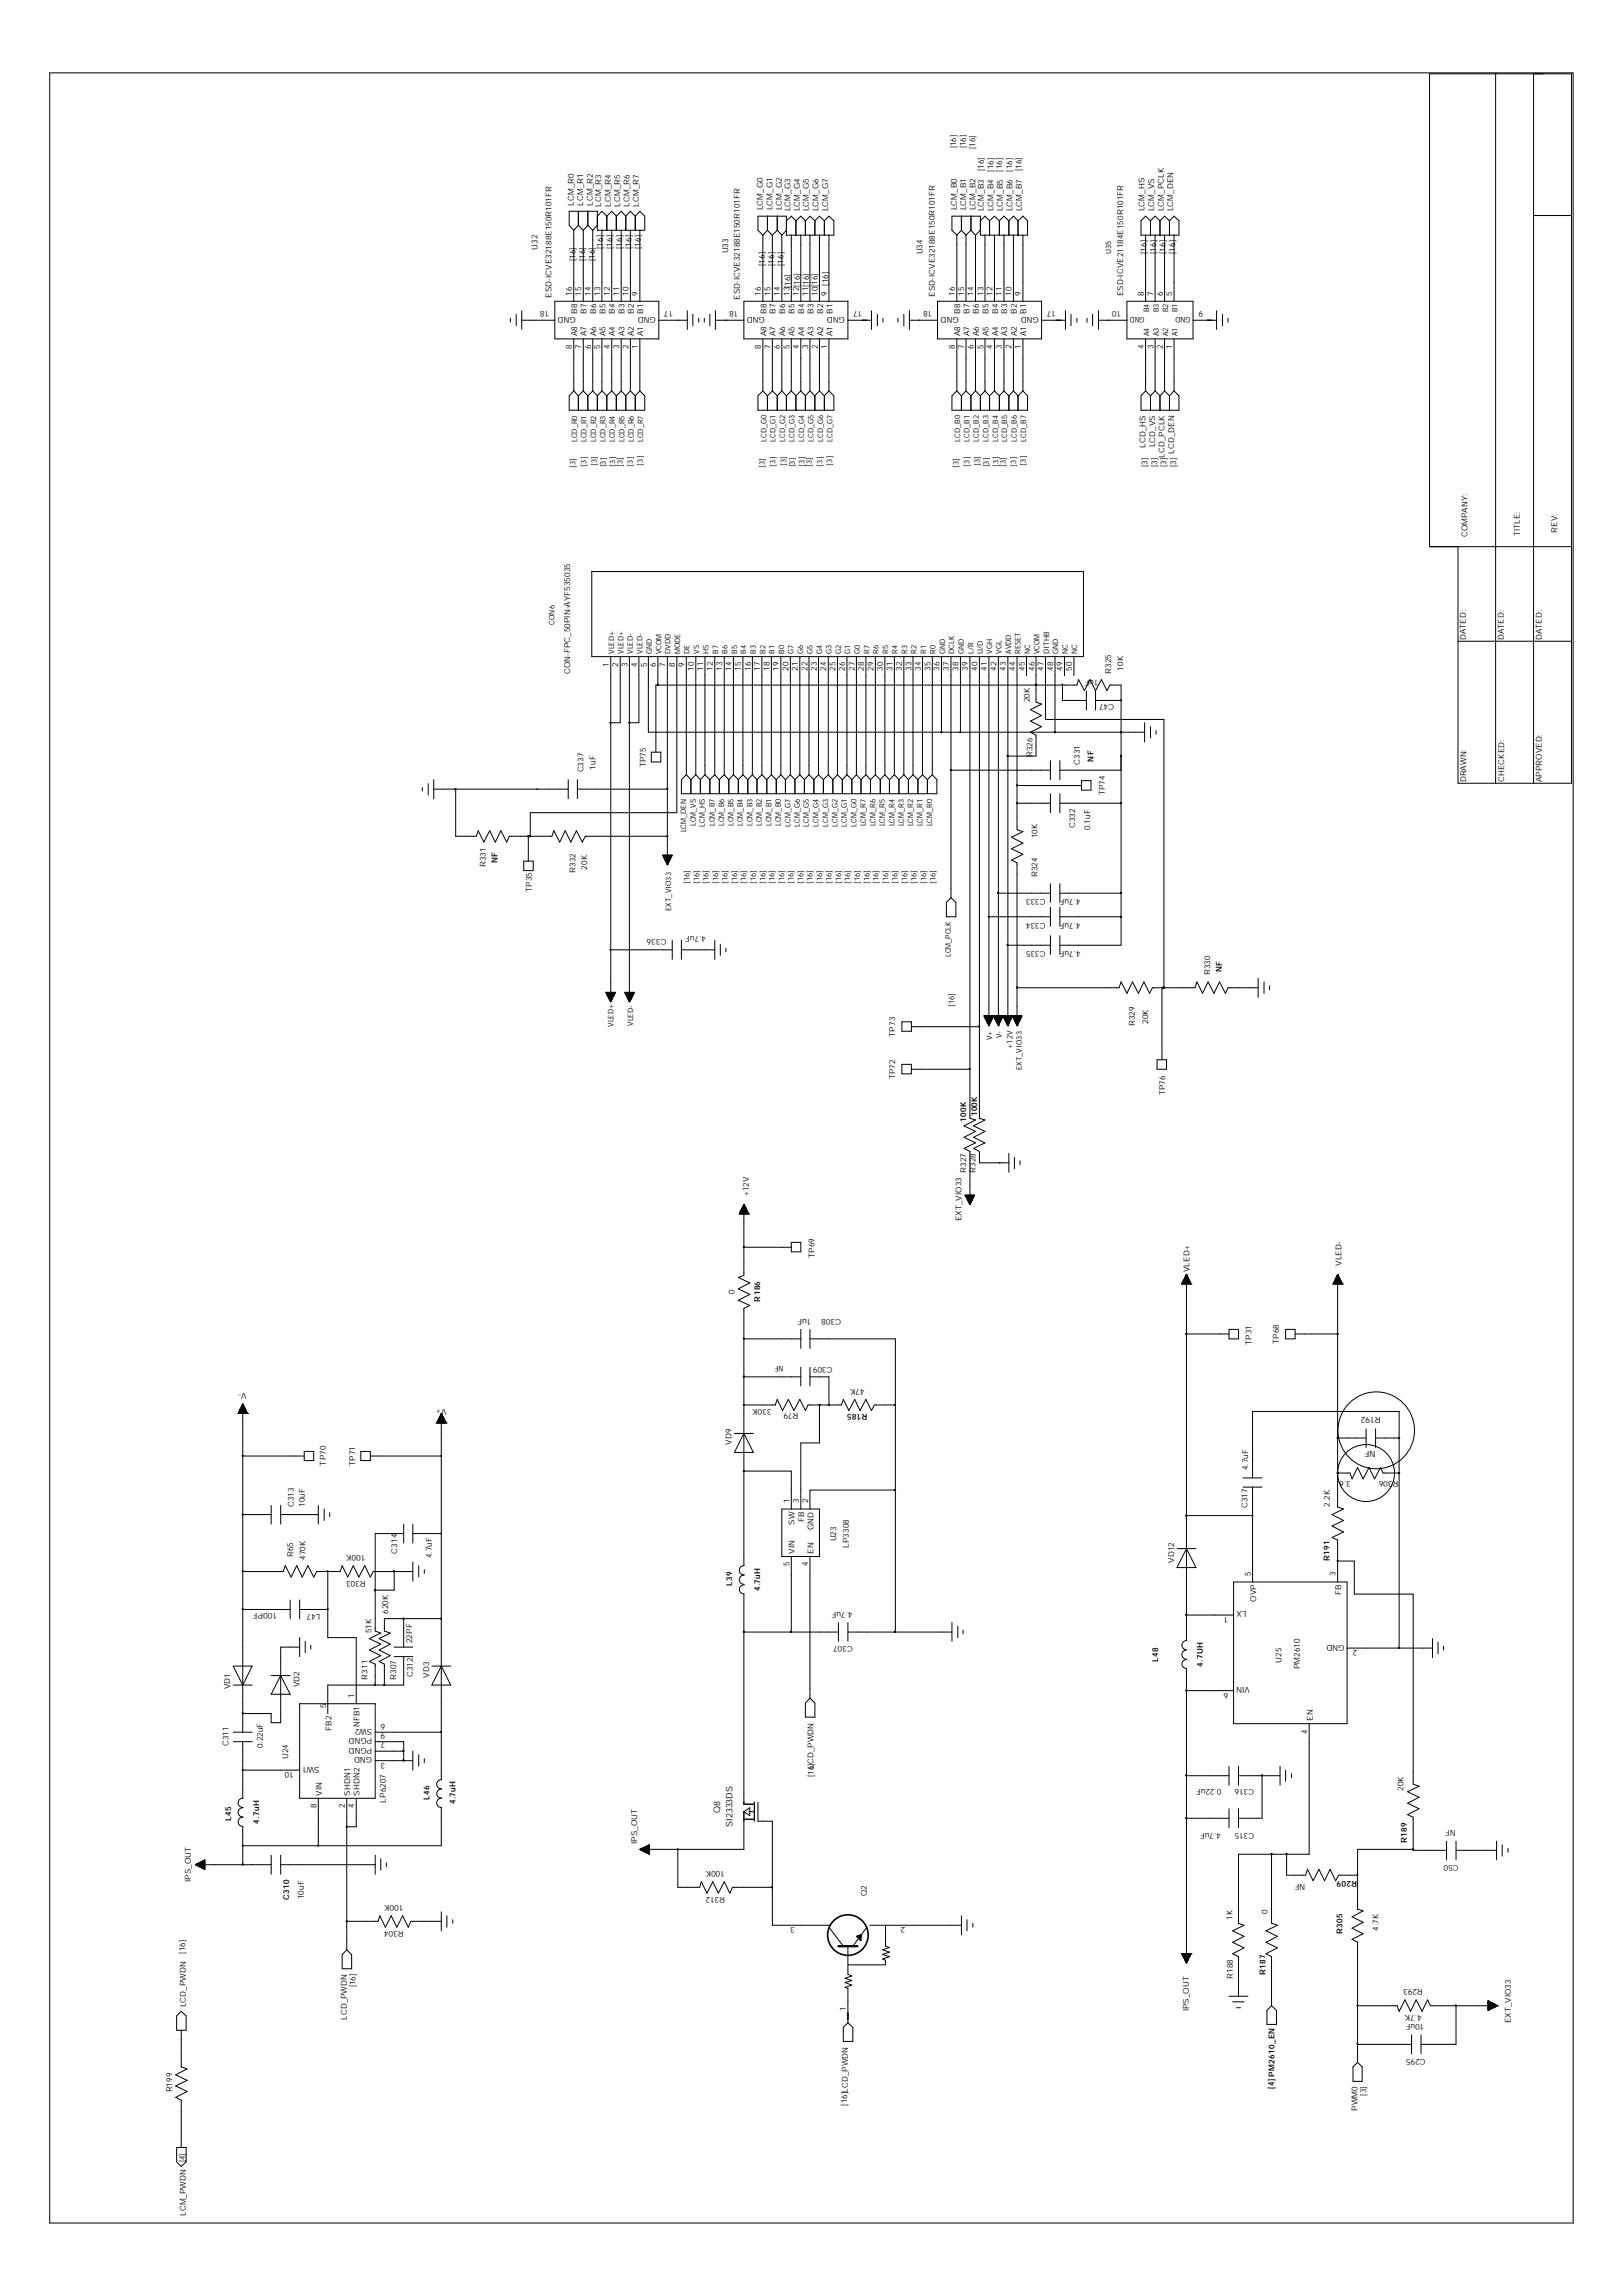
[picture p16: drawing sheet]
<svg xmlns="http://www.w3.org/2000/svg" width="210mm" height="297mm" viewBox="0 0 210 297" stroke-linecap="round" stroke-linejoin="round" font-family="sans-serif">
<defs><g id="words">
<g font-size="1.2">
<text x="93.2" y="234.5" transform="rotate(-90 93.2 234.5)">Q8</text>
<text x="94.8" y="236.3" transform="rotate(-90 94.8 236.3)">SI2333DS</text>
</g>
<g font-size="1.1">
<text x="178.7" y="183.3" transform="rotate(-180 178.7 183.3)">R192</text>
<text x="178" y="187.8" transform="rotate(-180 178 187.8)">NF</text>
</g>
<g font-size="1">
<text x="123.7" y="19.2" transform="rotate(-90 123.7 19.2)">[16]</text>
<text x="125" y="19.2" transform="rotate(-90 125 19.2)">[16]</text>
<text x="126.2" y="19.3" transform="rotate(-90 126.2 19.3)">[16]</text>
<text x="127.3" y="22.2" transform="rotate(-90 127.3 22.2)">[16]</text>
<text x="132.2" y="22.2" transform="rotate(-90 132.2 22.2)">[16]</text>
<text x="74.3" y="26.6" transform="rotate(-90 74.3 26.6)">LCM_R0</text>
<text x="75.5" y="26.6" transform="rotate(-90 75.5 26.6)">LCM_R1</text>
<text x="76.7" y="26.6" transform="rotate(-90 76.7 26.6)">LCM_R2</text>
<text x="77.8" y="26.7" transform="rotate(-90 77.8 26.7)">LCM_R3</text>
<text x="79" y="26.7" transform="rotate(-90 79 26.7)">LCM_R4</text>
<text x="80.3" y="26.7" transform="rotate(-90 80.3 26.7)">LCM_R5</text>
<text x="81.4" y="26.7" transform="rotate(-90 81.4 26.7)">LCM_R6</text>
<text x="82.7" y="26.7" transform="rotate(-90 82.7 26.7)">LCM_R7</text>
<text x="98.7" y="27.2" transform="rotate(-90 98.7 27.2)">LCM_G0</text>
<text x="99.9" y="27.2" transform="rotate(-90 99.9 27.2)">LCM_G1</text>
<text x="101.2" y="27.2" transform="rotate(-90 101.2 27.2)">LCM_G2</text>
<text x="102.3" y="27.3" transform="rotate(-90 102.3 27.3)">LCM_G3</text>
<text x="103.5" y="27.3" transform="rotate(-90 103.5 27.3)">LCM_G4</text>
<text x="104.7" y="27.3" transform="rotate(-90 104.7 27.3)">LCM_G5</text>
<text x="105.9" y="27.3" transform="rotate(-90 105.9 27.3)">LCM_G6</text>
<text x="107.2" y="27.3" transform="rotate(-90 107.2 27.3)">LCM_G7</text>
<text x="123.8" y="27.2" transform="rotate(-90 123.8 27.2)">LCM_B0</text>
<text x="125" y="27.2" transform="rotate(-90 125 27.2)">LCM_B1</text>
<text x="126.2" y="27.2" transform="rotate(-90 126.2 27.2)">LCM_B2</text>
<text x="127.3" y="27.3" transform="rotate(-90 127.3 27.3)">LCM_B3</text>
<text x="128.6" y="27.3" transform="rotate(-90 128.6 27.3)">LCM_B4 [16]</text>
<text x="129.8" y="27.3" transform="rotate(-90 129.8 27.3)">LCM_B5 [16]</text>
<text x="131" y="27.3" transform="rotate(-90 131 27.3)">LCM_B6 [16]</text>
<text x="132.2" y="27.3" transform="rotate(-90 132.2 27.3)">LCM_B7</text>
<text x="148.1" y="27.3" transform="rotate(-90 148.1 27.3)">LCM_HS</text>
<text x="149.4" y="27.3" transform="rotate(-90 149.4 27.3)">LCM_VS</text>
<text x="150.6" y="27.3" transform="rotate(-90 150.6 27.3)">LCM_PCLK</text>
<text x="151.8" y="27.3" transform="rotate(-90 151.8 27.3)">LCM_DEN</text>
<text x="69.6" y="32.3" transform="rotate(-90 69.6 32.3)">U32</text>
<text x="74.5" y="33.8" transform="rotate(-90 74.5 33.8)">[16]</text>
<text x="75.7" y="33.8" transform="rotate(-90 75.7 33.8)">[16]</text>
<text x="77" y="33.8" transform="rotate(-90 77 33.8)">[16]</text>
<text x="78" y="32.2" transform="rotate(-90 78 32.2)">[16]</text>
<text x="79.2" y="32.2" transform="rotate(-90 79.2 32.2)">[16]</text>
<text x="80.5" y="32.2" transform="rotate(-90 80.5 32.2)">[16]</text>
<text x="81.7" y="32.2" transform="rotate(-90 81.7 32.2)">[16]</text>
<text x="82.9" y="32.2" transform="rotate(-90 82.9 32.2)">[16]</text>
<text x="94.2" y="32.8" transform="rotate(-90 94.2 32.8)">U33</text>
<text x="99" y="34.4" transform="rotate(-90 99 34.4)">[16]</text>
<text x="100.2" y="34.4" transform="rotate(-90 100.2 34.4)">[16]</text>
<text x="101.4" y="34.4" transform="rotate(-90 101.4 34.4)">[16]</text>
<text x="119.4" y="32.9" transform="rotate(-90 119.4 32.9)">U34</text>
<text x="143.8" y="32.8" transform="rotate(-90 143.8 32.8)">U35</text>
<text x="148.4" y="32.8" transform="rotate(-90 148.4 32.8)">[16]</text>
<text x="149.6" y="32.8" transform="rotate(-90 149.6 32.8)">[16]</text>
<text x="150.8" y="32.8" transform="rotate(-90 150.8 32.8)">[16]</text>
<text x="152.1" y="32.8" transform="rotate(-90 152.1 32.8)">[16]</text>
<text x="71.1" y="40.3" transform="rotate(-180 71.1 40.3)">18</text>
<text x="71.4" y="38.5" transform="rotate(-90 71.4 38.5)">ESD-ICVE32188E150R101FR</text>
<text x="74" y="38.3" transform="rotate(-90 74 38.3)">16</text>
<text x="74.5" y="41" transform="rotate(-180 74.5 41)">GND</text>
<text x="74.7" y="40.6" transform="rotate(-90 74.7 40.6)">B8</text>
<text x="75.2" y="38.3" transform="rotate(-90 75.2 38.3)">15</text>
<text x="75.9" y="40.6" transform="rotate(-90 75.9 40.6)">B7</text>
<text x="76.5" y="38.3" transform="rotate(-90 76.5 38.3)">14</text>
<text x="77.1" y="40.6" transform="rotate(-90 77.1 40.6)">B6</text>
<text x="77.7" y="38.3" transform="rotate(-90 77.7 38.3)">13</text>
<text x="78.4" y="40.6" transform="rotate(-90 78.4 40.6)">B5</text>
<text x="78.9" y="38.3" transform="rotate(-90 78.9 38.3)">12</text>
<text x="79.6" y="40.6" transform="rotate(-90 79.6 40.6)">B4</text>
<text x="80.1" y="38.3" transform="rotate(-90 80.1 38.3)">11</text>
<text x="80.8" y="40.6" transform="rotate(-90 80.8 40.6)">B3</text>
<text x="81.3" y="38.3" transform="rotate(-90 81.3 38.3)">10</text>
<text x="82" y="40.6" transform="rotate(-90 82 40.6)">B2</text>
<text x="82.5" y="38.3" transform="rotate(-90 82.5 38.3)">9</text>
<text x="83.2" y="40.6" transform="rotate(-90 83.2 40.6)">B1</text>
<text x="84.9" y="41" transform="rotate(-180 84.9 41)">GND</text>
<text x="87.1" y="40.3" transform="rotate(-180 87.1 40.3)">17</text>
<text x="95.5" y="40.3" transform="rotate(-180 95.5 40.3)">18</text>
<text x="95.8" y="38.8" transform="rotate(-90 95.8 38.8)">ESD-ICVE32188E150R101FR</text>
<text x="98.5" y="38.3" transform="rotate(-90 98.5 38.3)">16</text>
<text x="99" y="41" transform="rotate(-180 99 41)">GND</text>
<text x="99.2" y="40.6" transform="rotate(-90 99.2 40.6)">B8</text>
<text x="99.7" y="38.3" transform="rotate(-90 99.7 38.3)">15</text>
<text x="100.4" y="40.6" transform="rotate(-90 100.4 40.6)">B7</text>
<text x="100.9" y="38.3" transform="rotate(-90 100.9 38.3)">14</text>
<text x="101.6" y="40.6" transform="rotate(-90 101.6 40.6)">B6</text>
<text x="102.2" y="38.3" transform="rotate(-90 102.2 38.3)">13</text>
<text x="102.3" y="37.3" transform="rotate(-90 102.3 37.3)">[16]</text>
<text x="102.8" y="40.6" transform="rotate(-90 102.8 40.6)">B5</text>
<text x="103.4" y="38.3" transform="rotate(-90 103.4 38.3)">12[16]</text>
<text x="104.1" y="40.6" transform="rotate(-90 104.1 40.6)">B4</text>
<text x="104.6" y="38.3" transform="rotate(-90 104.6 38.3)">11[16]</text>
<text x="105.3" y="40.6" transform="rotate(-90 105.3 40.6)">B3</text>
<text x="105.8" y="38.3" transform="rotate(-90 105.8 38.3)">10[16]</text>
<text x="106.5" y="40.6" transform="rotate(-90 106.5 40.6)">B2</text>
<text x="107.1" y="38.3" transform="rotate(-90 107.1 38.3)">9 [16]</text>
<text x="107.7" y="40.6" transform="rotate(-90 107.7 40.6)">B1</text>
<text x="109.3" y="41" transform="rotate(-180 109.3 41)">GND</text>
<text x="111.6" y="40.3" transform="rotate(-180 111.6 40.3)">17</text>
<text x="120.6" y="40.3" transform="rotate(-180 120.6 40.3)">18</text>
<text x="121" y="38.4" transform="rotate(-90 121 38.4)">ESD-ICVE32188E150R101FR</text>
<text x="123.6" y="38.3" transform="rotate(-90 123.6 38.3)">16</text>
<text x="124.1" y="41" transform="rotate(-180 124.1 41)">GND</text>
<text x="124.2" y="40.6" transform="rotate(-90 124.2 40.6)">B8</text>
<text x="124.8" y="38.3" transform="rotate(-90 124.8 38.3)">15</text>
<text x="125.5" y="40.6" transform="rotate(-90 125.5 40.6)">B7</text>
<text x="126" y="38.3" transform="rotate(-90 126 38.3)">14</text>
<text x="126.7" y="40.6" transform="rotate(-90 126.7 40.6)">B6</text>
<text x="127.3" y="38.3" transform="rotate(-90 127.3 38.3)">13</text>
<text x="127.9" y="40.6" transform="rotate(-90 127.9 40.6)">B5</text>
<text x="128.4" y="38.3" transform="rotate(-90 128.4 38.3)">12</text>
<text x="129.2" y="40.6" transform="rotate(-90 129.2 40.6)">B4</text>
<text x="129.7" y="38.3" transform="rotate(-90 129.7 38.3)">11</text>
<text x="130.3" y="40.6" transform="rotate(-90 130.3 40.6)">B3</text>
<text x="130.9" y="38.3" transform="rotate(-90 130.9 38.3)">10</text>
<text x="131.6" y="40.6" transform="rotate(-90 131.6 40.6)">B2</text>
<text x="132.1" y="38.3" transform="rotate(-90 132.1 38.3)">9</text>
<text x="132.8" y="40.6" transform="rotate(-90 132.8 40.6)">B1</text>
<text x="134.5" y="41" transform="rotate(-180 134.5 41)">GND</text>
<text x="136.7" y="40.3" transform="rotate(-180 136.7 40.3)">17</text>
<text x="145.1" y="40.3" transform="rotate(-180 145.1 40.3)">10</text>
<text x="145.3" y="38.3" transform="rotate(-90 145.3 38.3)">ESD-ICVE21184E150R101FR</text>
<text x="148" y="38.3" transform="rotate(-90 148 38.3)">8</text>
<text x="148.1" y="41" transform="rotate(-180 148.1 41)">GND</text>
<text x="148.7" y="40.4" transform="rotate(-90 148.7 40.4)">B4</text>
<text x="149.3" y="38.3" transform="rotate(-90 149.3 38.3)">7</text>
<text x="149.9" y="40.4" transform="rotate(-90 149.9 40.4)">B3</text>
<text x="150.5" y="38.3" transform="rotate(-90 150.5 38.3)">6</text>
<text x="151.2" y="40.4" transform="rotate(-90 151.2 40.4)">B2</text>
<text x="151.7" y="38.3" transform="rotate(-90 151.7 38.3)">5</text>
<text x="152.4" y="40.4" transform="rotate(-90 152.4 40.4)">B1</text>
<text x="154.1" y="41" transform="rotate(-180 154.1 41)">GND</text>
<text x="155.7" y="40.3" transform="rotate(-180 155.7 40.3)">9</text>
<text x="74" y="45.2" transform="rotate(-90 74 45.2)">8</text>
<text x="74.7" y="43.5" transform="rotate(-90 74.7 43.5)">A8</text>
<text x="75.2" y="45.2" transform="rotate(-90 75.2 45.2)">7</text>
<text x="75.9" y="43.5" transform="rotate(-90 75.9 43.5)">A7</text>
<text x="76.5" y="45.2" transform="rotate(-90 76.5 45.2)">6</text>
<text x="77.1" y="43.5" transform="rotate(-90 77.1 43.5)">A6</text>
<text x="77.7" y="45.2" transform="rotate(-90 77.7 45.2)">5</text>
<text x="78.4" y="43.5" transform="rotate(-90 78.4 43.5)">A5</text>
<text x="78.9" y="45.2" transform="rotate(-90 78.9 45.2)">4</text>
<text x="79.6" y="43.5" transform="rotate(-90 79.6 43.5)">A4</text>
<text x="80.1" y="45.2" transform="rotate(-90 80.1 45.2)">3</text>
<text x="80.8" y="43.5" transform="rotate(-90 80.8 43.5)">A3</text>
<text x="81.3" y="45.2" transform="rotate(-90 81.3 45.2)">2</text>
<text x="82" y="43.5" transform="rotate(-90 82 43.5)">A2</text>
<text x="82.5" y="45.2" transform="rotate(-90 82.5 45.2)">1</text>
<text x="83.2" y="43.5" transform="rotate(-90 83.2 43.5)">A1</text>
<text x="98.5" y="45.2" transform="rotate(-90 98.5 45.2)">8</text>
<text x="99.2" y="43.5" transform="rotate(-90 99.2 43.5)">A8</text>
<text x="99.7" y="45.2" transform="rotate(-90 99.7 45.2)">7</text>
<text x="100.4" y="43.5" transform="rotate(-90 100.4 43.5)">A7</text>
<text x="100.9" y="45.2" transform="rotate(-90 100.9 45.2)">6</text>
<text x="101.6" y="43.5" transform="rotate(-90 101.6 43.5)">A6</text>
<text x="102.2" y="45.2" transform="rotate(-90 102.2 45.2)">5</text>
<text x="102.8" y="43.5" transform="rotate(-90 102.8 43.5)">A5</text>
<text x="103.4" y="45.2" transform="rotate(-90 103.4 45.2)">4</text>
<text x="104.1" y="43.5" transform="rotate(-90 104.1 43.5)">A4</text>
<text x="104.6" y="45.2" transform="rotate(-90 104.6 45.2)">3</text>
<text x="105.3" y="43.5" transform="rotate(-90 105.3 43.5)">A3</text>
<text x="105.8" y="45.2" transform="rotate(-90 105.8 45.2)">2</text>
<text x="106.5" y="43.5" transform="rotate(-90 106.5 43.5)">A2</text>
<text x="107.1" y="45.2" transform="rotate(-90 107.1 45.2)">1</text>
<text x="107.7" y="43.5" transform="rotate(-90 107.7 43.5)">A1</text>
<text x="123.6" y="45.2" transform="rotate(-90 123.6 45.2)">8</text>
<text x="124.2" y="43.5" transform="rotate(-90 124.2 43.5)">A8</text>
<text x="124.8" y="45.2" transform="rotate(-90 124.8 45.2)">7</text>
<text x="125.5" y="43.5" transform="rotate(-90 125.5 43.5)">A7</text>
<text x="126" y="45.2" transform="rotate(-90 126 45.2)">6</text>
<text x="126.7" y="43.5" transform="rotate(-90 126.7 43.5)">A6</text>
<text x="127.3" y="45.2" transform="rotate(-90 127.3 45.2)">5</text>
<text x="127.9" y="43.5" transform="rotate(-90 127.9 43.5)">A5</text>
<text x="128.4" y="45.2" transform="rotate(-90 128.4 45.2)">4</text>
<text x="129.2" y="43.5" transform="rotate(-90 129.2 43.5)">A4</text>
<text x="129.7" y="45.2" transform="rotate(-90 129.7 45.2)">3</text>
<text x="130.3" y="43.5" transform="rotate(-90 130.3 43.5)">A3</text>
<text x="130.9" y="45.2" transform="rotate(-90 130.9 45.2)">2</text>
<text x="131.6" y="43.5" transform="rotate(-90 131.6 43.5)">A2</text>
<text x="132.1" y="45.2" transform="rotate(-90 132.1 45.2)">1</text>
<text x="132.8" y="43.5" transform="rotate(-90 132.8 43.5)">A1</text>
<text x="148" y="45.2" transform="rotate(-90 148 45.2)">4</text>
<text x="148.7" y="43.5" transform="rotate(-90 148.7 43.5)">A4</text>
<text x="149.3" y="45.2" transform="rotate(-90 149.3 45.2)">3</text>
<text x="149.9" y="43.5" transform="rotate(-90 149.9 43.5)">A3</text>
<text x="150.5" y="45.2" transform="rotate(-90 150.5 45.2)">2</text>
<text x="151.2" y="43.5" transform="rotate(-90 151.2 43.5)">A2</text>
<text x="151.7" y="45.2" transform="rotate(-90 151.7 45.2)">1</text>
<text x="152.4" y="43.5" transform="rotate(-90 152.4 43.5)">A1</text>
<text x="74.7" y="57.2" transform="rotate(-90 74.7 57.2)">LCD_R0</text>
<text x="75.9" y="57.2" transform="rotate(-90 75.9 57.2)">LCD_R1</text>
<text x="77.1" y="57.2" transform="rotate(-90 77.1 57.2)">LCD_R2</text>
<text x="78.4" y="57.2" transform="rotate(-90 78.4 57.2)">LCD_R3</text>
<text x="79.6" y="57.2" transform="rotate(-90 79.6 57.2)">LCD_R4</text>
<text x="80.8" y="57.2" transform="rotate(-90 80.8 57.2)">LCD_R5</text>
<text x="82" y="57.2" transform="rotate(-90 82 57.2)">LCD_R6</text>
<text x="83.2" y="57.2" transform="rotate(-90 83.2 57.2)">LCD_R7</text>
<text x="99.2" y="57.2" transform="rotate(-90 99.2 57.2)">LCD_G0</text>
<text x="100.4" y="57.2" transform="rotate(-90 100.4 57.2)">LCD_G1</text>
<text x="101.6" y="57.2" transform="rotate(-90 101.6 57.2)">LCD_G2</text>
<text x="102.8" y="57.2" transform="rotate(-90 102.8 57.2)">LCD_G3</text>
<text x="104.1" y="57.2" transform="rotate(-90 104.1 57.2)">LCD_G4</text>
<text x="105.3" y="57.2" transform="rotate(-90 105.3 57.2)">LCD_G5</text>
<text x="106.5" y="57.2" transform="rotate(-90 106.5 57.2)">LCD_G6</text>
<text x="107.7" y="57.2" transform="rotate(-90 107.7 57.2)">LCD_G7</text>
<text x="124.2" y="57.1" transform="rotate(-90 124.2 57.1)">LCD_B0</text>
<text x="125.5" y="57.1" transform="rotate(-90 125.5 57.1)">LCD_B1</text>
<text x="126.7" y="57.1" transform="rotate(-90 126.7 57.1)">LCD_B2</text>
<text x="127.9" y="57.1" transform="rotate(-90 127.9 57.1)">LCD_B3</text>
<text x="129.2" y="57.1" transform="rotate(-90 129.2 57.1)">LCD_B4</text>
<text x="130.3" y="57.1" transform="rotate(-90 130.3 57.1)">LCD_B5</text>
<text x="131.6" y="57.1" transform="rotate(-90 131.6 57.1)">LCD_B6</text>
<text x="132.8" y="57.1" transform="rotate(-90 132.8 57.1)">LCD_B7</text>
<text x="148.3" y="57.9" transform="rotate(-90 148.3 57.9)">LCD_HS</text>
<text x="149.5" y="57.9" transform="rotate(-90 149.5 57.9)">LCD_VS</text>
<text x="74.5" y="60.5" transform="rotate(-90 74.5 60.5)">[3]</text>
<text x="75.9" y="60.4" transform="rotate(-90 75.9 60.4)">[3]</text>
<text x="77.2" y="60.3" transform="rotate(-90 77.2 60.3)">[3]</text>
<text x="78.4" y="60.5" transform="rotate(-90 78.4 60.5)">[3]</text>
<text x="79.6" y="60.4" transform="rotate(-90 79.6 60.4)">[3]</text>
<text x="80.6" y="60.4" transform="rotate(-90 80.6 60.4)">[3]</text>
<text x="81.9" y="60.4" transform="rotate(-90 81.9 60.4)">[3]</text>
<text x="83.2" y="60.2" transform="rotate(-90 83.2 60.2)">[3]</text>
<text x="99" y="60.5" transform="rotate(-90 99 60.5)">[3]</text>
<text x="100.4" y="60.4" transform="rotate(-90 100.4 60.4)">[3]</text>
<text x="101.7" y="60.3" transform="rotate(-90 101.7 60.3)">[3]</text>
<text x="102.9" y="60.5" transform="rotate(-90 102.9 60.5)">[3]</text>
<text x="104.1" y="60.4" transform="rotate(-90 104.1 60.4)">[3]</text>
<text x="105.1" y="60.4" transform="rotate(-90 105.1 60.4)">[3]</text>
<text x="106.4" y="60.4" transform="rotate(-90 106.4 60.4)">[3]</text>
<text x="107.7" y="60.2" transform="rotate(-90 107.7 60.2)">[3]</text>
<text x="124" y="60.5" transform="rotate(-90 124 60.5)">[3]</text>
<text x="125.5" y="60.4" transform="rotate(-90 125.5 60.4)">[3]</text>
<text x="126.8" y="60.3" transform="rotate(-90 126.8 60.3)">[3]</text>
<text x="128" y="60.5" transform="rotate(-90 128 60.5)">[3]</text>
<text x="129.2" y="60.4" transform="rotate(-90 129.2 60.4)">[3]</text>
<text x="130.2" y="60.4" transform="rotate(-90 130.2 60.4)">[3]</text>
<text x="131.5" y="60.4" transform="rotate(-90 131.5 60.4)">[3]</text>
<text x="132.8" y="60.2" transform="rotate(-90 132.8 60.2)">[3]</text>
<text x="148.5" y="60.4" transform="rotate(-90 148.5 60.4)">[3]</text>
<text x="149.7" y="60.4" transform="rotate(-90 149.7 60.4)">[3]</text>
<text x="151" y="60.4" transform="rotate(-90 151 60.4)">[3]LCD_PCLK</text>
<text x="152.2" y="60.4" transform="rotate(-90 152.2 60.4)">[3] LCD_DEN</text>
<text x="189.9" y="69.5" transform="rotate(-90 189.9 69.5)">COMPANY:</text>
<text x="196.7" y="69.4" transform="rotate(-90 196.7 69.4)">TITLE:</text>
<text x="201.5" y="68.9" transform="rotate(-90 201.5 68.9)">REV:</text>
<text x="71.8" y="80.8" transform="rotate(-90 71.8 80.8)">CON6</text>
<text x="88" y="83.9" transform="rotate(-90 88 83.9)">ODE</text>
<text x="189.7" y="82.8" transform="rotate(-90 189.7 82.8)">DATED:</text>
<text x="194.6" y="82.8" transform="rotate(-90 194.6 82.8)">DATED:</text>
<text x="199.5" y="82.8" transform="rotate(-90 199.5 82.8)">DATED:</text>
<text x="73.8" y="87.2" transform="rotate(-90 73.8 87.2)">CON-FPC_50PIN-AYF535035</text>
<text x="78.8" y="86.3" transform="rotate(-90 78.8 86.3)">1</text>
<text x="79.5" y="84.6" transform="rotate(-90 79.5 84.6)">VLED+</text>
<text x="80" y="86.3" transform="rotate(-90 80 86.3)">2</text>
<text x="80.7" y="84.6" transform="rotate(-90 80.7 84.6)">VLED+</text>
<text x="81.2" y="86.3" transform="rotate(-90 81.2 86.3)">3</text>
<text x="81.9" y="84.6" transform="rotate(-90 81.9 84.6)">VLED-</text>
<text x="82.5" y="86.3" transform="rotate(-90 82.5 86.3)">4</text>
<text x="83.1" y="84.6" transform="rotate(-90 83.1 84.6)">VLED-</text>
<text x="83.7" y="86.3" transform="rotate(-90 83.7 86.3)">5</text>
<text x="84.4" y="84.6" transform="rotate(-90 84.4 84.6)">GND</text>
<text x="84.9" y="86.3" transform="rotate(-90 84.9 86.3)">6</text>
<text x="85.6" y="84.6" transform="rotate(-90 85.6 84.6)">VCOM</text>
<text x="86.1" y="86.3" transform="rotate(-90 86.1 86.3)">7</text>
<text x="86.8" y="84.6" transform="rotate(-90 86.8 84.6)">DVDD</text>
<text x="87.3" y="86.3" transform="rotate(-90 87.3 86.3)">8</text>
<text x="88" y="84.6" transform="rotate(-90 88 84.6)">M</text>
<text x="88.6" y="86.3" transform="rotate(-90 88.6 86.3)">9</text>
<text x="89.2" y="84.6" transform="rotate(-90 89.2 84.6)">DE</text>
<text x="89.8" y="86.8" transform="rotate(-90 89.8 86.8)">10</text>
<text x="90.5" y="84.6" transform="rotate(-90 90.5 84.6)">VS</text>
<text x="91" y="86.8" transform="rotate(-90 91 86.8)">11</text>
<text x="91.7" y="84.6" transform="rotate(-90 91.7 84.6)">HS</text>
<text x="92.2" y="86.8" transform="rotate(-90 92.2 86.8)">12</text>
<text x="92.9" y="84.6" transform="rotate(-90 92.9 84.6)">B7</text>
<text x="93.5" y="86.8" transform="rotate(-90 93.5 86.8)">13</text>
<text x="94.1" y="84.6" transform="rotate(-90 94.1 84.6)">B6</text>
<text x="94.7" y="86.8" transform="rotate(-90 94.7 86.8)">14</text>
<text x="95.4" y="84.6" transform="rotate(-90 95.4 84.6)">B5</text>
<text x="95.9" y="86.8" transform="rotate(-90 95.9 86.8)">15</text>
<text x="96.6" y="84.6" transform="rotate(-90 96.6 84.6)">B4</text>
<text x="97.2" y="86.8" transform="rotate(-90 97.2 86.8)">16</text>
<text x="97.8" y="84.6" transform="rotate(-90 97.8 84.6)">B3</text>
<text x="98.3" y="86.8" transform="rotate(-90 98.3 86.8)">17</text>
<text x="99.1" y="84.6" transform="rotate(-90 99.1 84.6)">B2</text>
<text x="99.6" y="86.8" transform="rotate(-90 99.6 86.8)">18</text>
<text x="100.2" y="84.6" transform="rotate(-90 100.2 84.6)">B1</text>
<text x="100.8" y="86.8" transform="rotate(-90 100.8 86.8)">19</text>
<text x="101.5" y="84.6" transform="rotate(-90 101.5 84.6)">B0</text>
<text x="102" y="86.8" transform="rotate(-90 102 86.8)">20</text>
<text x="102.7" y="84.6" transform="rotate(-90 102.7 84.6)">G7</text>
<text x="103.3" y="86.8" transform="rotate(-90 103.3 86.8)">21</text>
<text x="103.9" y="84.6" transform="rotate(-90 103.9 84.6)">G6</text>
<text x="104.5" y="86.8" transform="rotate(-90 104.5 86.8)">22</text>
<text x="105.2" y="84.6" transform="rotate(-90 105.2 84.6)">G5</text>
<text x="105.7" y="86.8" transform="rotate(-90 105.7 86.8)">23</text>
<text x="106.4" y="84.6" transform="rotate(-90 106.4 84.6)">G4</text>
<text x="106.9" y="86.8" transform="rotate(-90 106.9 86.8)">24</text>
<text x="107.6" y="84.6" transform="rotate(-90 107.6 84.6)">G3</text>
<text x="108.1" y="86.8" transform="rotate(-90 108.1 86.8)">25</text>
<text x="108.8" y="84.6" transform="rotate(-90 108.8 84.6)">G2</text>
<text x="109.3" y="86.8" transform="rotate(-90 109.3 86.8)">26</text>
<text x="110" y="84.6" transform="rotate(-90 110 84.6)">G1</text>
<text x="110.6" y="86.8" transform="rotate(-90 110.6 86.8)">27</text>
<text x="111.3" y="84.6" transform="rotate(-90 111.3 84.6)">G0</text>
<text x="111.8" y="86.8" transform="rotate(-90 111.8 86.8)">28</text>
<text x="112.5" y="84.6" transform="rotate(-90 112.5 84.6)">R7</text>
<text x="113" y="86.8" transform="rotate(-90 113 86.8)">29</text>
<text x="113.7" y="84.6" transform="rotate(-90 113.7 84.6)">R6</text>
<text x="114.3" y="86.8" transform="rotate(-90 114.3 86.8)">30</text>
<text x="114.9" y="84.6" transform="rotate(-90 114.9 84.6)">R5</text>
<text x="115.5" y="86.8" transform="rotate(-90 115.5 86.8)">31</text>
<text x="116.2" y="84.6" transform="rotate(-90 116.2 84.6)">R4</text>
<text x="116.7" y="86.8" transform="rotate(-90 116.7 86.8)">32</text>
<text x="117.4" y="84.6" transform="rotate(-90 117.4 84.6)">R3</text>
<text x="117.9" y="86.8" transform="rotate(-90 117.9 86.8)">33</text>
<text x="118.6" y="84.6" transform="rotate(-90 118.6 84.6)">R2</text>
<text x="119.2" y="86.8" transform="rotate(-90 119.2 86.8)">34</text>
<text x="119.8" y="84.6" transform="rotate(-90 119.8 84.6)">R1</text>
<text x="120.4" y="86.8" transform="rotate(-90 120.4 86.8)">35</text>
<text x="121.1" y="84.6" transform="rotate(-90 121.1 84.6)">R0</text>
<text x="121.6" y="86.8" transform="rotate(-90 121.6 86.8)">36</text>
<text x="122.3" y="84.6" transform="rotate(-90 122.3 84.6)">GND</text>
<text x="122.8" y="86.8" transform="rotate(-90 122.8 86.8)">37</text>
<text x="123.5" y="84.6" transform="rotate(-90 123.5 84.6)">DCLK</text>
<text x="124" y="86.8" transform="rotate(-90 124 86.8)">38</text>
<text x="124.7" y="84.6" transform="rotate(-90 124.7 84.6)">GND</text>
<text x="125.3" y="86.8" transform="rotate(-90 125.3 86.8)">39</text>
<text x="126" y="84.6" transform="rotate(-90 126 84.6)">L/R</text>
<text x="126.5" y="86.8" transform="rotate(-90 126.5 86.8)">40</text>
<text x="127.2" y="84.6" transform="rotate(-90 127.2 84.6)">U/D</text>
<text x="127.7" y="86.8" transform="rotate(-90 127.7 86.8)">41</text>
<text x="128.4" y="84.6" transform="rotate(-90 128.4 84.6)">VGH</text>
<text x="128.9" y="86.8" transform="rotate(-90 128.9 86.8)">42</text>
<text x="129.6" y="84.6" transform="rotate(-90 129.6 84.6)">VGL</text>
<text x="130.2" y="86.8" transform="rotate(-90 130.2 86.8)">43</text>
<text x="130.9" y="84.6" transform="rotate(-90 130.9 84.6)">AVDD</text>
<text x="131.4" y="86.8" transform="rotate(-90 131.4 86.8)">44</text>
<text x="132.1" y="84.6" transform="rotate(-90 132.1 84.6)">RESET</text>
<text x="132.6" y="86.8" transform="rotate(-90 132.6 86.8)">45</text>
<text x="133.3" y="84.6" transform="rotate(-90 133.3 84.6)">NC</text>
<text x="133.9" y="86.8" transform="rotate(-90 133.9 86.8)">46</text>
<text x="134.5" y="84.6" transform="rotate(-90 134.5 84.6)">VCOM</text>
<text x="135" y="86.8" transform="rotate(-90 135 86.8)">47</text>
<text x="135.8" y="84.6" transform="rotate(-90 135.8 84.6)">DITHB</text>
<text x="136.3" y="86.8" transform="rotate(-90 136.3 86.8)">48</text>
<text x="136.9" y="84.6" transform="rotate(-90 136.9 84.6)">GND</text>
<text x="137.5" y="86.8" transform="rotate(-90 137.5 86.8)">49</text>
<text x="138.2" y="84.6" transform="rotate(-90 138.2 84.6)">NC</text>
<text x="138.7" y="86.8" transform="rotate(-90 138.7 86.8)">50</text>
<text x="139.4" y="84.6" transform="rotate(-90 139.4 84.6)">NC</text>
<text x="142.2" y="88" transform="rotate(-180 142.2 88)">1uF</text>
<text x="143.8" y="87.2" transform="rotate(-90 143.8 87.2)">R325</text>
<text x="145.3" y="86.8" transform="rotate(-90 145.3 86.8)">10K</text>
<text x="133.3" y="90.9" transform="rotate(-90 133.3 90.9)">20K</text>
<text x="144.2" y="91.1" transform="rotate(-180 144.2 91.1)">C47</text>
<text x="75.5" y="99.9" transform="rotate(-90 75.5 99.9)">C337</text>
<text x="77" y="99.6" transform="rotate(-90 77 99.6)">1uF</text>
<text x="83.6" y="99.3" transform="rotate(-90 83.6 99.3)">TP75</text>
<text x="133.6" y="97.9" transform="rotate(-90 133.6 97.9)">R326</text>
<text x="139.7" y="99" transform="rotate(-90 139.7 99)">C331</text>
<text x="141.5" y="98.5" transform="rotate(-90 141.5 98.5)">NF</text>
<text x="189.7" y="101.2" transform="rotate(-90 189.7 101.2)">DRAWN:</text>
<text x="194.6" y="101.2" transform="rotate(-90 194.6 101.2)">CHECKED:</text>
<text x="199.5" y="101.2" transform="rotate(-90 199.5 101.2)">APPROVED:</text>
<text x="88.8" y="107.7" transform="rotate(-90 88.8 107.7)">LCM</text>
<text x="88.8" y="105.8" transform="rotate(-90 88.8 105.8)">_DEN</text>
<text x="90" y="106.9" transform="rotate(-90 90 106.9)">LCM</text>
<text x="90" y="105" transform="rotate(-90 90 105)">_VS</text>
<text x="91.2" y="107" transform="rotate(-90 91.2 107)">LCM</text>
<text x="91.2" y="105.1" transform="rotate(-90 91.2 105.1)">_HS</text>
<text x="92.5" y="106.9" transform="rotate(-90 92.5 106.9)">LCM</text>
<text x="92.5" y="105" transform="rotate(-90 92.5 105)">_B7</text>
<text x="93.7" y="106.9" transform="rotate(-90 93.7 106.9)">LCM</text>
<text x="93.7" y="105" transform="rotate(-90 93.7 105)">_B6</text>
<text x="94.9" y="106.9" transform="rotate(-90 94.9 106.9)">LCM</text>
<text x="94.9" y="105" transform="rotate(-90 94.9 105)">_B5</text>
<text x="96.1" y="106.9" transform="rotate(-90 96.1 106.9)">LCM</text>
<text x="96.1" y="105" transform="rotate(-90 96.1 105)">_B4</text>
<text x="97.4" y="106.9" transform="rotate(-90 97.4 106.9)">LCM</text>
<text x="97.4" y="105" transform="rotate(-90 97.4 105)">_B3</text>
<text x="98.6" y="106.9" transform="rotate(-90 98.6 106.9)">LCM</text>
<text x="98.6" y="105" transform="rotate(-90 98.6 105)">_B2</text>
<text x="99.8" y="106.9" transform="rotate(-90 99.8 106.9)">LCM</text>
<text x="99.8" y="105" transform="rotate(-90 99.8 105)">_B1</text>
<text x="101" y="106.9" transform="rotate(-90 101 106.9)">LCM</text>
<text x="101" y="105" transform="rotate(-90 101 105)">_B0</text>
<text x="102.3" y="107" transform="rotate(-90 102.3 107)">LCM</text>
<text x="102.3" y="105.1" transform="rotate(-90 102.3 105.1)">_G7</text>
<text x="103.5" y="107" transform="rotate(-90 103.5 107)">LCM</text>
<text x="103.5" y="105.1" transform="rotate(-90 103.5 105.1)">_G6</text>
<text x="104.7" y="107" transform="rotate(-90 104.7 107)">LCM</text>
<text x="104.7" y="105.1" transform="rotate(-90 104.7 105.1)">_G5</text>
<text x="105.9" y="107" transform="rotate(-90 105.9 107)">LCM</text>
<text x="105.9" y="105.1" transform="rotate(-90 105.9 105.1)">_G4</text>
<text x="107.2" y="107" transform="rotate(-90 107.2 107)">LCM</text>
<text x="107.2" y="105.1" transform="rotate(-90 107.2 105.1)">_G3</text>
<text x="108.4" y="107" transform="rotate(-90 108.4 107)">LCM</text>
<text x="108.4" y="105.1" transform="rotate(-90 108.4 105.1)">_G2</text>
<text x="109.6" y="107" transform="rotate(-90 109.6 107)">LCM</text>
<text x="109.6" y="105.1" transform="rotate(-90 109.6 105.1)">_G1</text>
<text x="110.8" y="107" transform="rotate(-90 110.8 107)">LCM</text>
<text x="110.8" y="105.1" transform="rotate(-90 110.8 105.1)">_G0</text>
<text x="112.1" y="106.9" transform="rotate(-90 112.1 106.9)">LCM</text>
<text x="112.1" y="105.1" transform="rotate(-90 112.1 105.1)">_R7</text>
<text x="113.3" y="106.9" transform="rotate(-90 113.3 106.9)">LCM</text>
<text x="113.3" y="105.1" transform="rotate(-90 113.3 105.1)">_R6</text>
<text x="114.5" y="106.9" transform="rotate(-90 114.5 106.9)">LCM</text>
<text x="114.5" y="105.1" transform="rotate(-90 114.5 105.1)">_R5</text>
<text x="115.7" y="106.9" transform="rotate(-90 115.7 106.9)">LCM</text>
<text x="115.7" y="105.1" transform="rotate(-90 115.7 105.1)">_R4</text>
<text x="117" y="106.9" transform="rotate(-90 117 106.9)">LCM</text>
<text x="117" y="105.1" transform="rotate(-90 117 105.1)">_R3</text>
<text x="118.2" y="106.9" transform="rotate(-90 118.2 106.9)">LCM</text>
<text x="118.2" y="105.1" transform="rotate(-90 118.2 105.1)">_R2</text>
<text x="119.4" y="106.9" transform="rotate(-90 119.4 106.9)">LCM</text>
<text x="119.4" y="105.1" transform="rotate(-90 119.4 105.1)">_R1</text>
<text x="120.6" y="106.9" transform="rotate(-90 120.6 106.9)">LCM</text>
<text x="120.6" y="105.1" transform="rotate(-90 120.6 105.1)">_R0</text>
<text x="139.1" y="107.1" transform="rotate(-90 139.1 107.1)">C332</text>
<text x="141.1" y="107.4" transform="rotate(-90 141.1 107.4)">0.1uF</text>
<text x="143" y="102.9" transform="rotate(-90 143 102.9)">TP74</text>
<text x="62.9" y="112.2" transform="rotate(-90 62.9 112.2)">R331</text>
<text x="64.4" y="111.7" transform="rotate(-90 64.4 111.7)">NF</text>
<text x="74.5" y="112.9" transform="rotate(-90 74.5 112.9)">R332</text>
<text x="76" y="112.5" transform="rotate(-90 76 112.5)">20K</text>
<text x="134.3" y="113.5" transform="rotate(-90 134.3 113.5)">R324</text>
<text x="134.3" y="108.4" transform="rotate(-90 134.3 108.4)">10K</text>
<text x="68.8" y="115.3" transform="rotate(-90 68.8 115.3)">TP35</text>
<text x="86.9" y="117.8" transform="rotate(-90 86.9 117.8)">EXT_VIO33</text>
<text x="89.2" y="114.4" transform="rotate(-90 89.2 114.4)">[16]</text>
<text x="90.5" y="114.4" transform="rotate(-90 90.5 114.4)">[16]</text>
<text x="91.7" y="114.4" transform="rotate(-90 91.7 114.4)">[16]</text>
<text x="92.9" y="114.4" transform="rotate(-90 92.9 114.4)">[16]</text>
<text x="94.1" y="114.4" transform="rotate(-90 94.1 114.4)">[16]</text>
<text x="95.4" y="114.4" transform="rotate(-90 95.4 114.4)">[16]</text>
<text x="96.6" y="114.4" transform="rotate(-90 96.6 114.4)">[16]</text>
<text x="97.8" y="114.4" transform="rotate(-90 97.8 114.4)">[16]</text>
<text x="99.1" y="114.4" transform="rotate(-90 99.1 114.4)">[16]</text>
<text x="100.2" y="114.4" transform="rotate(-90 100.2 114.4)">[16]</text>
<text x="101.5" y="114.4" transform="rotate(-90 101.5 114.4)">[16]</text>
<text x="102.7" y="114.4" transform="rotate(-90 102.7 114.4)">[16]</text>
<text x="103.9" y="114.4" transform="rotate(-90 103.9 114.4)">[16]</text>
<text x="105.2" y="114.4" transform="rotate(-90 105.2 114.4)">[16]</text>
<text x="106.4" y="114.4" transform="rotate(-90 106.4 114.4)">[16]</text>
<text x="107.6" y="114.4" transform="rotate(-90 107.6 114.4)">[16]</text>
<text x="108.8" y="114.4" transform="rotate(-90 108.8 114.4)">[16]</text>
<text x="110" y="114.4" transform="rotate(-90 110 114.4)">[16]</text>
<text x="111.3" y="114.4" transform="rotate(-90 111.3 114.4)">[16]</text>
<text x="112.5" y="114.4" transform="rotate(-90 112.5 114.4)">[16]</text>
<text x="113.7" y="114.4" transform="rotate(-90 113.7 114.4)">[16]</text>
<text x="114.9" y="114.4" transform="rotate(-90 114.9 114.4)">[16]</text>
<text x="116.2" y="114.4" transform="rotate(-90 116.2 114.4)">[16]</text>
<text x="117.4" y="114.4" transform="rotate(-90 117.4 114.4)">[16]</text>
<text x="118.6" y="114.4" transform="rotate(-90 118.6 114.4)">[16]</text>
<text x="119.8" y="114.4" transform="rotate(-90 119.8 114.4)">[16]</text>
<text x="121.1" y="114.4" transform="rotate(-90 121.1 114.4)">[16]</text>
<text x="135.3" y="116.3" transform="rotate(-180 135.3 116.3)">C333</text>
<text x="135.3" y="119.4" transform="rotate(-180 135.3 119.4)">C334</text>
<text x="139.8" y="116.4" transform="rotate(-180 139.8 116.4)">4.7uF</text>
<text x="139.8" y="119.4" transform="rotate(-180 139.8 119.4)">4.7uF</text>
<text x="86.2" y="121.5" transform="rotate(-180 86.2 121.5)">C336</text>
<text x="91.4" y="121.1" transform="rotate(-180 91.4 121.1)">4.7uF</text>
<text x="123.1" y="123.9" transform="rotate(-90 123.1 123.9)">LCM</text>
<text x="123.1" y="122" transform="rotate(-90 123.1 122)">_PCLK</text>
<text x="135.3" y="123" transform="rotate(-180 135.3 123)">C335</text>
<text x="139.8" y="123.1" transform="rotate(-180 139.8 123.1)">4.7uF</text>
<text x="158.1" y="125.8" transform="rotate(-90 158.1 125.8)">NF</text>
<text x="123.5" y="130.3" transform="rotate(-90 123.5 130.3)">[16]</text>
<text x="156.6" y="126.1" transform="rotate(-90 156.6 126.1)">R330</text>
<text x="79.4" y="132.9" transform="rotate(-90 79.4 132.9)">VLED+</text>
<text x="82" y="132.7" transform="rotate(-90 82 132.7)">VLED-</text>
<text x="115.8" y="134.1" transform="rotate(-90 115.8 134.1)">TP73</text>
<text x="128.4" y="134.6" transform="rotate(-90 128.4 134.6)">V+</text>
<text x="129.7" y="134.4" transform="rotate(-90 129.7 134.4)">V-</text>
<text x="131" y="135.7" transform="rotate(-90 131 135.7)">+12V</text>
<text x="146.9" y="132.7" transform="rotate(-90 146.9 132.7)">R329</text>
<text x="148.6" y="132.4" transform="rotate(-90 148.6 132.4)">20K</text>
<text x="115.8" y="139.6" transform="rotate(-90 115.8 139.6)">TP72</text>
<text x="132.2" y="138.4" transform="rotate(-90 132.2 138.4)">EXT_VIO33</text>
<text x="150.8" y="141.7" transform="rotate(-90 150.8 141.7)">TP76</text>
<text x="125" y="145.1" transform="rotate(-90 125 145.1)">100K</text>
<text x="126.4" y="144.4" transform="rotate(-90 126.4 144.4)">100K</text>
<text x="96.9" y="154.7" transform="rotate(-90 96.9 154.7)">+12V</text>
<text x="125" y="151.8" transform="rotate(-90 125 151.8)">R327</text>
<text x="126.2" y="151.8" transform="rotate(-90 126.2 151.8)">R328</text>
<text x="124.4" y="158" transform="rotate(-90 124.4 158)">EXT_VIO33</text>
<text x="95" y="167.4" transform="rotate(-90 95 167.4)">0</text>
<text x="105.4" y="162.7" transform="rotate(-90 105.4 162.7)">TP69</text>
<text x="153.9" y="164.6" transform="rotate(-90 153.9 164.6)">VLED+</text>
<text x="173.6" y="163.7" transform="rotate(-90 173.6 163.7)">VLED-</text>
<text x="98.4" y="168.4" transform="rotate(-90 98.4 168.4)">R186</text>
<text x="105" y="170.6" transform="rotate(-180 105 170.6)">1uF</text>
<text x="108.8" y="170.6" transform="rotate(-180 108.8 170.6)">C308</text>
<text x="162" y="174" transform="rotate(-90 162 174)">TP31</text>
<text x="165.5" y="173.8" transform="rotate(-90 165.5 173.8)">TP68</text>
<text x="101.4" y="176.8" transform="rotate(-180 101.4 176.8)">NF</text>
<text x="107.7" y="176.9" transform="rotate(-180 107.7 176.9)">C309</text>
<text x="111.9" y="179.6" transform="rotate(-180 111.9 179.6)">47K</text>
<text x="31.9" y="180.2" transform="rotate(-180 31.9 180.2)">V-</text>
<text x="57.8" y="182.2" transform="rotate(-180 57.8 182.2)">V+</text>
<text x="99.8" y="182.2" transform="rotate(-180 99.8 182.2)">330K</text>
<text x="103.3" y="182.9" transform="rotate(-180 103.3 182.9)">R79</text>
<text x="112.3" y="183" transform="rotate(-180 112.3 183)">R185</text>
<text x="42.2" y="189.6" transform="rotate(-90 42.2 189.6)">TP70</text>
<text x="46" y="189.6" transform="rotate(-90 46 189.6)">TP71</text>
<text x="94.7" y="186.9" transform="rotate(-90 94.7 186.9)">VD9</text>
<text x="161.5" y="190.2" transform="rotate(-90 161.5 190.2)">4.7uF</text>
<text x="174.8" y="191.6" transform="rotate(-180 174.8 191.6)">3.6</text>
<text x="181" y="191.6" transform="rotate(-180 181 191.6)">R306</text>
<text x="38" y="195" transform="rotate(-90 38 195)">C313</text>
<text x="39.5" y="194.9" transform="rotate(-90 39.5 194.9)">10uF</text>
<text x="102.2" y="194.5" transform="rotate(-90 102.2 194.5)">1</text>
<text x="102.8" y="197.3" transform="rotate(-90 102.8 197.3)">SW</text>
<text x="103.4" y="194.5" transform="rotate(-90 103.4 194.5)">3</text>
<text x="104.1" y="196.9" transform="rotate(-90 104.1 196.9)">FB</text>
<text x="104.6" y="194.5" transform="rotate(-90 104.6 194.5)">2</text>
<text x="105.3" y="197.9" transform="rotate(-90 105.3 197.9)">GND</text>
<text x="161.5" y="195.1" transform="rotate(-90 161.5 195.1)">C317</text>
<text x="172.1" y="194.9" transform="rotate(-90 172.1 194.9)">2.2K</text>
<text x="37.9" y="201.5" transform="rotate(-90 37.9 201.5)">R65</text>
<text x="39.5" y="201.8" transform="rotate(-90 39.5 201.8)">470K</text>
<text x="47.3" y="201.2" transform="rotate(-180 47.3 201.2)">100K</text>
<text x="51.4" y="201" transform="rotate(-90 51.4 201)">C314</text>
<text x="55.9" y="201.6" transform="rotate(-90 55.9 201.6)">4.7uF</text>
<text x="102.2" y="202.6" transform="rotate(-90 102.2 202.6)">5</text>
<text x="102.8" y="201" transform="rotate(-90 102.8 201)">VIN</text>
<text x="104.6" y="202.6" transform="rotate(-90 104.6 202.6)">4</text>
<text x="105.3" y="201" transform="rotate(-90 105.3 201)">EN</text>
<text x="108.2" y="199.4" transform="rotate(-90 108.2 199.4)">U23</text>
<text x="109.9" y="200.2" transform="rotate(-90 109.9 200.2)">LP3308</text>
<text x="151.9" y="202.2" transform="rotate(-90 151.9 202.2)">VD12</text>
<text x="161.9" y="203.9" transform="rotate(-90 161.9 203.9)">5</text>
<text x="172" y="202" transform="rotate(-90 172 202)">R191</text>
<text x="172.8" y="203.9" transform="rotate(-90 172.8 203.9)">3</text>
<text x="35.9" y="208.6" transform="rotate(-180 35.9 208.6)">100PF</text>
<text x="41.4" y="208.8" transform="rotate(-180 41.4 208.8)">L47</text>
<text x="47.3" y="204.5" transform="rotate(-180 47.3 204.5)">R303</text>
<text x="50.2" y="208.8" transform="rotate(-90 50.2 208.8)">620K</text>
<text x="94.7" y="205.2" transform="rotate(-90 94.7 205.2)">L39</text>
<text x="98.4" y="205.9" transform="rotate(-90 98.4 205.9)">4.7uH</text>
<text x="110.3" y="208.5" transform="rotate(-180 110.3 208.5)">4.7uF</text>
<text x="158.9" y="209.2" transform="rotate(-180 158.9 209.2)">1</text>
<text x="161.3" y="208.5" transform="rotate(-180 161.3 208.5)">LX</text>
<text x="162.6" y="207.2" transform="rotate(-90 162.6 207.2)">OVP</text>
<text x="173.6" y="206.3" transform="rotate(-90 173.6 206.3)">FB</text>
<text x="48.1" y="211.3" transform="rotate(-90 48.1 211.3)">51K</text>
<text x="53.3" y="212.6" transform="rotate(-90 53.3 212.6)">22PF</text>
<text x="110.4" y="213" transform="rotate(-180 110.4 213)">C307</text>
<text x="149.9" y="215" transform="rotate(-90 149.9 215)">L48</text>
<text x="155.7" y="215.6" transform="rotate(-90 155.7 215.6)">4.7UH</text>
<text x="165.8" y="215.1" transform="rotate(-90 165.8 215.1)">U25</text>
<text x="168.2" y="216" transform="rotate(-90 168.2 216)">PM2610</text>
<text x="174" y="212.8" transform="rotate(-180 174 212.8)">GND</text>
<text x="175.6" y="213.5" transform="rotate(-180 175.6 213.5)">2</text>
<text x="29.8" y="218.5" transform="rotate(-90 29.8 218.5)">VD1</text>
<text x="38.8" y="218.3" transform="rotate(-90 38.8 218.3)">VD2</text>
<text x="42.2" y="220.9" transform="rotate(-90 42.2 220.9)">5</text>
<text x="45.8" y="219.7" transform="rotate(-90 45.8 219.7)">1</text>
<text x="47.5" y="217.3" transform="rotate(-90 47.5 217.3)">R311</text>
<text x="51.3" y="217.3" transform="rotate(-90 51.3 217.3)">R307</text>
<text x="53.4" y="217" transform="rotate(-90 53.4 217)">C312</text>
<text x="55.5" y="217" transform="rotate(-90 55.5 217)">VD3</text>
<text x="158.9" y="219" transform="rotate(-180 158.9 219)">6</text>
<text x="161.8" y="218.3" transform="rotate(-180 161.8 218.3)">VIN</text>
<text x="29.6" y="225.9" transform="rotate(-90 29.6 225.9)">C311</text>
<text x="34" y="226.2" transform="rotate(-90 34 226.2)">0.22uF</text>
<text x="37.3" y="227.6" transform="rotate(-90 37.3 227.6)">U24</text>
<text x="42.9" y="223.9" transform="rotate(-90 42.9 223.9)">FB2</text>
<text x="46.5" y="223.5" transform="rotate(-90 46.5 223.5)">NFB1</text>
<text x="48.2" y="227.3" transform="rotate(-180 48.2 227.3)">GND</text>
<text x="48.2" y="223.7" transform="rotate(-180 48.2 223.7)">SW2</text>
<text x="48.2" y="226.1" transform="rotate(-180 48.2 226.1)">PGND</text>
<text x="48.2" y="224.9" transform="rotate(-180 48.2 224.9)">PGND</text>
<text x="49.8" y="223" transform="rotate(-180 49.8 223)">6</text>
<text x="49.8" y="225.4" transform="rotate(-180 49.8 225.4)">7</text>
<text x="49.8" y="224.2" transform="rotate(-180 49.8 224.2)">9</text>
<text x="169.2" y="224.3" transform="rotate(-90 169.2 224.3)">4</text>
<text x="169.9" y="222.6" transform="rotate(-90 169.9 222.6)">EN</text>
<text x="38" y="229.2" transform="rotate(-180 38 229.2)">10</text>
<text x="41" y="234" transform="rotate(-90 41 234)">8</text>
<text x="41.4" y="228.5" transform="rotate(-180 41.4 228.5)">SW1</text>
<text x="41.7" y="232.3" transform="rotate(-90 41.7 232.3)">VIN</text>
<text x="44.6" y="234" transform="rotate(-90 44.6 234)">2</text>
<text x="45.3" y="232.3" transform="rotate(-90 45.3 232.3)">SHDN1</text>
<text x="45.8" y="234" transform="rotate(-90 45.8 234)">4</text>
<text x="46.5" y="232.3" transform="rotate(-90 46.5 232.3)">SHDN2</text>
<text x="49.8" y="228" transform="rotate(-180 49.8 228)">3</text>
<text x="49.9" y="233.2" transform="rotate(-90 49.9 233.2)">LP6207</text>
<text x="55.6" y="232.9" transform="rotate(-90 55.6 232.9)">L46</text>
<text x="58.9" y="233.4" transform="rotate(-90 58.9 233.4)">4.7uH</text>
<text x="105.3" y="228.8" transform="rotate(-90 105.3 228.8)">LCD_PWDN</text>
<text x="105.3" y="229.9" transform="rotate(-90 105.3 229.9)">[16]</text>
<text x="158.1" y="231.5" transform="rotate(-180 158.1 231.5)">0.22uF</text>
<text x="162.3" y="231.5" transform="rotate(-180 162.3 231.5)">C316</text>
<text x="181.6" y="231.7" transform="rotate(-90 181.6 231.7)">20K</text>
<text x="29.9" y="235.5" transform="rotate(-90 29.9 235.5)">L45</text>
<text x="33.5" y="236" transform="rotate(-90 33.5 236)">4.7uH</text>
<text x="82.5" y="238.6" transform="rotate(-90 82.5 238.6)">IPS_OUT</text>
<text x="158" y="237.2" transform="rotate(-180 158 237.2)">4.7uF</text>
<text x="162.3" y="237.2" transform="rotate(-180 162.3 237.2)">C315</text>
<text x="182.1" y="238.5" transform="rotate(-90 182.1 238.5)">R189</text>
<text x="188.4" y="236.8" transform="rotate(-180 188.4 236.8)">NF</text>
<text x="24.7" y="243.5" transform="rotate(-90 24.7 243.5)">IPS_OUT</text>
<text x="37.4" y="245.8" transform="rotate(-90 37.4 245.8)">C310</text>
<text x="39.3" y="245.7" transform="rotate(-90 39.3 245.7)">10uF</text>
<text x="93.8" y="242.1" transform="rotate(-180 93.8 242.1)">100K</text>
<text x="93.9" y="245.4" transform="rotate(-180 93.9 245.4)">R312</text>
<text x="112.2" y="245.3" transform="rotate(-90 112.2 245.3)">Q2</text>
<text x="168.9" y="243.7" transform="rotate(-180 168.9 243.7)">NF</text>
<text x="175.6" y="243.4" transform="rotate(-180 175.6 243.4)">R209</text>
<text x="188.8" y="241.2" transform="rotate(-180 188.8 241.2)">C50</text>
<text x="52.2" y="246.5" transform="rotate(-180 52.2 246.5)">100K</text>
<text x="52.2" y="249.8" transform="rotate(-180 52.2 249.8)">R304</text>
<text x="102.9" y="249.3" transform="rotate(-180 102.9 249.3)">3</text>
<text x="117.1" y="249.3" transform="rotate(-180 117.1 249.3)">2</text>
<text x="159.5" y="248.4" transform="rotate(-90 159.5 248.4)">1K</text>
<text x="164" y="247.7" transform="rotate(-90 164 247.7)">0</text>
<text x="173.7" y="250.2" transform="rotate(-90 173.7 250.2)">R305</text>
<text x="178.4" y="249.8" transform="rotate(-90 178.4 249.8)">4.7K</text>
<text x="24" y="252.8" transform="rotate(-90 24 252.8)">[16]</text>
<text x="46" y="257.1" transform="rotate(-90 46 257.1)">[16]</text>
<text x="159.6" y="256" transform="rotate(-90 159.6 256)">R188</text>
<text x="163.8" y="255.6" transform="rotate(-90 163.8 255.6)">R187</text>
<text x="184.1" y="257.4" transform="rotate(-180 184.1 257.4)">R293</text>
<text x="24" y="259.7" transform="rotate(-90 24 259.7)">LCD_PWDN</text>
<text x="44.9" y="261.3" transform="rotate(-90 44.9 261.3)">LCD_PWDN</text>
<text x="109.5" y="260.2" transform="rotate(-90 109.5 260.2)">1</text>
<text x="153.8" y="260.2" transform="rotate(-90 153.8 260.2)">IPS_OUT</text>
<text x="184" y="260.7" transform="rotate(-180 184 260.7)">4.7K</text>
<text x="184.3" y="261.9" transform="rotate(-180 184.3 261.9)">10uF</text>
<text x="195.5" y="261.8" transform="rotate(-90 195.5 261.8)">EXT_VIO33</text>
<text x="184.5" y="266.3" transform="rotate(-180 184.5 266.3)">C295</text>
<text x="22.3" y="270.7" transform="rotate(-90 22.3 270.7)">R199</text>
<text x="109.6" y="272.4" transform="rotate(-90 109.6 272.4)">[16]LCD_PWDN</text>
<text x="164.9" y="270.2" transform="rotate(-90 164.9 270.2)">[4] PM2610_EN</text>
<text x="175.7" y="273.1" transform="rotate(-90 175.7 273.1)">PWM0</text>
<text x="176.8" y="271.1" transform="rotate(-90 176.8 271.1)">[3]</text>
<text x="24" y="286.7" transform="rotate(-90 24 286.7)">LCM_PWDN [4]</text>
</g>
</g></defs>
<g fill="none" stroke="#000" stroke-width=".13">
<path d="M6.4 9.4h197.2v278.2h-197.2v-278.1M193.5 9.6v91.7M198.5 9.6v91.7M71.8 39h13.5v4.8h-13.5zM74.3 29.8v9.2M74.8 27.3v1.9M74.8 29.2l-.5 .6M74.8 29.2l.7 .6M75.5 29.8v9.2M76.1 27.3v1.9M76.1 29.2l-.6 .6M76.1 29.2l.6 .6"/>
<path d="M76.7 29.8v9.2M77.3 29.2l-.6 .6M77.3 28l.6-.7 .6 .7M77.9 29.8v9.2M78.5 28v1.8M78.5 28l.7-.7 .6 .7M79.2 29.8v9.2M79.8 28v1.8M79.8 28l.6-.7 .6 .7M80.4 29.8v9.2M81 28v1.8M81 28l.6-.7 .6 .7"/>
<path d="M81.6 29.8v9.2M82.2 28l.6-.7 .6 .7v1.8h-6.1v-2.5h-3.6v1.9l.6 .6M82.2 28v1.8M82.8 29.8v9.2M96.3 39h13.4v4.8h-13.4zM98.7 30.4v8.6M99.3 28v1.8M99.3 29.8l.6 .6M99.3 29.8l-.6 .6M99.9 30.4v8.6M100.6 28v1.8M100.6 29.8l.6 .6"/>
<path d="M100.6 29.8l-.7 .6M101.2 30.4v8.6M101.8 28.6l.6-.6 .6 .6M101.8 29.8l-.6 .6M102.4 30.4v8.6M103 28.6v1.8M103 28.6l.6-.6 .6 .6M103.6 30.4v8.6M104.2 28.6v1.8M104.2 28.6l.6-.6 .7 .6M104.8 30.4v8.6M105.5 28.6v1.8"/>
<path d="M105.5 28.6l.5-.6 .7 .6M106 30.4v8.6M106.7 28.6l.6-.6 .6 .6v1.8h-6.1v-2.4h-3.7v1.8l.6 .6M106.7 28.6v1.8M107.3 30.4v8.6M121.3 39h13.5v4.8h-13.5zM123.8 30.4v8.6M124.4 28v1.8M124.4 29.8l-.6 .6M124.4 29.8l.6 .6M125 30.4v8.6M125.6 28v1.8"/>
<path d="M125.6 29.8l-.6 .6M125.6 29.8l.6 .6M126.2 30.4v8.6M126.9 28.6l.6-.6 .6 .6M126.9 29.8l-.7 .6M127.5 30.4v8.6M128.1 28.6v1.8M128.1 28.6l.6-.6 .6 .6M128.7 30.4v8.6M129.3 28.6v1.8M129.3 28.6l.6-.6 .7 .6M129.9 30.4v8.6"/>
<path d="M130.6 28.6v1.8M130.6 28.6l.5-.6 .6 .6M131.1 30.4v8.6M131.7 28.6l.7-.6 .6 .6v1.8h-6.1v-2.4h-3.7v1.8l.6 .6M131.7 28.6v1.8M132.4 30.4v8.6M145.8 39h8.6v4.8h-8.6zM148.3 30.4v8.6M148.9 28.6v1.8M148.9 28.6l-.6-.6-.6 .6v1.8h4.9v-1.8l-.7-.6-.6 .6M148.9 28.6l.6-.6 .6 .6M149.5 30.4v8.6"/>
<path d="M150.1 28.6v1.8M150.1 28.6l.6-.6 .6 .6M150.7 30.4v8.6M151.3 28.6v1.8M151.9 30.4v8.6M198.5 27.9h4.9M66 41.2v.5M66.8 40.7v1.4M67.5 41.4h4.3M67.5 40.2v2.4M74.3 43.8v6.8M74.3 50.6l-.6 .6v1.9h9.7v-1.9l-.6-.6"/>
<path d="M74.3 50.6l.5 .6M74.8 51.2v1.9M75.5 43.8v6.8M75.5 50.6l.6 .6M75.5 50.6l-.7 .6M76.1 51.2v1.9M76.7 43.8v6.8M76.7 50.6l.6 .6M76.7 50.6l-.6 .6M77.3 51.2v1.9M77.9 43.8v6.8M77.9 50.6l.6 .6"/>
<path d="M77.9 50.6l-.6 .6M78.5 51.2v1.9M79.2 43.8v6.8M79.2 50.6l.6 .6M79.2 50.6l-.7 .6M79.8 51.2v1.9M80.4 43.8v6.8M80.4 50.6l.6 .6M80.4 50.6l-.6 .6M81 51.2v1.9M81.6 43.8v6.8M81.6 50.6l.6 .6"/>
<path d="M81.6 50.6l-.6 .6M82.2 51.2v1.9M82.8 43.8v6.8M82.8 50.6l-.6 .6M85.3 41.4h3.6M87.7 41.4h.1M88.9 40.2v2.4M89.7 40.7v1.4M90.4 41.2v.5M91.1 41.2v.5M91.9 40.7v1.4M92.6 41.4h3.7"/>
<path d="M92.6 40.2v2.4M93.9 41.4h.1M98.7 50.6l-.6 .6v1.9h9.8v-1.9l-.6-.6M98.7 43.8v6.8M98.7 50.6l.6 .6M99.3 51.2v1.9M99.9 43.8v6.8M99.9 50.6l.7 .6M99.9 50.6l-.6 .6M100.6 51.2v1.9M101.2 43.8v6.8M101.2 50.6l.6 .6"/>
<path d="M101.2 50.6l-.6 .6M101.8 51.2v1.9M102.4 43.8v6.8M102.4 50.6l.6 .6M102.4 50.6l-.6 .6M103 51.2v1.9M103.6 43.8v6.8M103.6 50.6l.6 .6M103.6 50.6l-.6 .6M104.2 51.2v1.9M104.8 43.8v6.8M104.8 50.6l.7 .6"/>
<path d="M104.8 50.6l-.6 .6M105.5 51.2v1.9M106 43.8v6.8M106 50.6l.7 .6M106 50.6l-.5 .6M106.7 51.2v1.9M107.3 43.8v6.8M107.3 50.6l-.6 .6M109.7 41.4h3.1M112.8 40.2v2.4M113.5 40.7v1.4M114.3 41.2v.5"/>
<path d="M116.2 41.2v.5M117 40.7v1.4M117.7 41.4h3.6M117.7 40.2v2.4M118.9 41.4h.1M123.8 43.8v6.8M123.8 50.6l-.6 .6v1.9h9.8v-1.9l-.6-.6M123.8 50.6l.6 .6M124.4 51.2v1.9M125 43.8v6.8M125 50.6l.6 .6M125 50.6l-.6 .6"/>
<path d="M125.6 51.2v1.9M126.2 43.8v6.8M126.2 50.6l.7 .6M126.2 50.6l-.6 .6M126.9 51.2v1.9M127.5 43.8v6.8M127.5 50.6l.6 .6M127.5 50.6l-.6 .6M128.1 51.2v1.9M128.7 43.8v6.8M128.7 50.6l.6 .6M128.7 50.6l-.6 .6"/>
<path d="M129.3 51.2v1.9M129.9 43.8v6.8M129.9 50.6l.7 .6M129.9 50.6l-.6 .6M130.6 51.2v1.9M131.1 43.8v6.8M131.1 50.6l.6 .6M131.1 50.6l-.5 .6M131.7 51.2v1.9M132.4 43.8v6.8M132.4 50.6l-.7 .6M134.8 41.4h3.1"/>
<path d="M137.9 40.2v2.4M138.6 40.7v1.4M139.4 41.2v.5M140.7 41.2v.5M141.4 40.7v1.4M142.2 41.4h3.6M142.2 40.2v2.4M143.4 41.4h.1M148.3 43.8v6.8M148.3 50.6l-.6 .6v1.9h4.9v-1.9l-.7-.6M148.3 50.6l.6 .6M148.9 51.2v1.9"/>
<path d="M149.5 43.8v6.8M149.5 50.6l.6 .6M149.5 50.6l-.6 .6M150.1 51.2v1.9M150.7 43.8v6.8M150.7 50.6l.6 .6M150.7 50.6l-.6 .6M151.3 51.2v1.9M151.9 43.8v6.8M151.9 50.6l-.6 .6M154.4 41.4h3M157.4 40.2v2.4"/>
<path d="M158.2 40.7v1.4M158.9 41.2v.5M76.6 73.9h63.6v11h-63.6zM188.7 70.7v30.6h14.7v-91.7h-18.4v61.1h18.4M79 84.9v44.7M80.3 84.9v8.6h-1.3M81.4 84.9v44.7M82.7 84.9v8.6h-1.3M83.9 84.9v9.8h64.2M84.3 97.3h1.2v1.3h-1.2zM84.9 97.3v-8.7h54.5l.2-.7 .7 1.5 .8-1.5 .7 1.5 .7-1.5 .8 1.5 .3-.8h1.5v33.7h-7.9M85.1 84.9v3.7"/>
<path d="M86.4 84.9v27M87.6 84.9v20.2h-19v3.1M88.8 84.9v15.3M90 84.9v15.3M91.2 84.9v15.3M92.5 84.9v15.3M93.7 84.9v15.3M94.9 84.9v15.3M96.1 84.9v15.3M97.4 84.9v15.3M98.6 84.9v15.3M99.8 84.9v15.3"/>
<path d="M101 84.9v15.3M102.3 84.9v15.3M103.5 84.9v15.3M104.7 84.9v15.3M105.9 84.9v15.3M107.2 84.9v15.3M108.4 84.9v15.3M109.6 84.9v15.3M110.8 84.9v15.3M112.1 84.9v15.3M113.3 84.9v15.3M114.5 84.9v15.3"/>
<path d="M115.7 84.9v15.3M117 84.9v15.3M118.2 84.9v15.3M119.4 84.9v15.3M120.6 84.9v15.3M121.8 84.9v9.8M123.1 84.9v31.2M123.1 99.6h12.8M124.3 84.9v9.8M125.5 84.9v59.8l.7 .2-1.4 .8 1.4 .7-1.4 .7 1.4 .8-1.4 .7 .7 .4v6.8M126.7 84.9v59.8l.8 .2-1.5 .8 1.5 .7-1.5 .7 1.5 .8-1.5 .7 .7 .4v1.4h3.9M128 84.9v47.8"/>
<path d="M129.2 84.9v47.8M130.4 84.9v47.8M131.6 84.9v22.4l.8 .3-1.5 .7 1.5 .8-1.5 .7 1.5 .7-1.5 .8 .7 .3v21.1M132.8 84.9v2.5M134.1 88.6h.1M134.1 84.9v5.9l.7 .3-1.5 .7 1.5 .8-1.5 .7 1.5 .7-1.5 .7 .8 .4v2.7h-3.7M135.3 84.9v8.2h15.3v34.7M135.9 98.4v2.5M136.5 84.9v9.8M137.2 99.6h7.9M137.2 98.4v2.5M137.5 88.6v2h3.1"/>
<path d="M137.8 84.9v2.5M139 84.9v2.5M140.6 89.4v2.4M141.8 90.6h3.3M141.8 89.4v2.4M145.1 94.7h.1M148.1 93.5v2.5M148.9 94v1.5M149.6 94.5v.5M188.7 83h14.7M54.7 101.9v.4M55.4 101.4v1.5"/>
<path d="M56.1 102.1h17.4M56.1 100.9v2.5M59 102.1v6.1h2.6l.3-.7 .7 1.5 .8-1.5 .7 1.5 .7-1.5 .8 1.5 .3-.8h5.5l.3-.7 .7 1.5 .8-1.5 .7 1.5 .7-1.5 .8 1.5 .3-.8h10.7M67.8 111.4h1.2v1.2h-1.2zM68.4 108.2v3.2M69.5 102.1h.1M73.5 100.9v2.4M74.7 102.1h11.7M74.7 100.9v2.4M85.8 110.6h1.2l-.6 1.3M85.8 110.6l.6 1.3M85.8 110.6l1.2 .1"/>
<path d="M85.8 110.7h1.1M85.9 110.6v.3h1v-.3M85.9 110.9h1M85.9 110.8h1M85.9 110.6v.4h.9M85.9 110.9h.9M86 110.6v.5h.7v-.5M86 111.2h.7M86 110.6v.6h.7M86.1 110.6v.7h.6M86.1 110.6v.8h.5M86.1 111.4h.5"/>
<path d="M86.1 110.6v.9h.4M86.2 111.5h.3M86.2 110.6v1h.3M86.2 111.6h.3M86.3 110.6v1.1h.2M86.3 111.7h.1M86.3 110.6v1.2h.1M86.4 111.9h.1M86.4 110.6v1.2M86.5 110.6v1.1M86.5 110.6v1M86.6 110.6v.8"/>
<path d="M86.7 110.6v.8M86.7 110.6v.6M86.8 110.6v.4h-.9M86.9 110.6v.2M87 110.6v.1M88.8 100.2l-.6 .7v1.8h33v-1.8l-.6-.7M88.8 100.2l.6 .7M89.4 100.9v1.8M90 100.2l.6 .7M90 100.2l-.6 .7M90.6 100.9v1.8M91.2 100.2l.7 .7"/>
<path d="M91.2 100.2l-.6 .7M91.9 100.9v1.8M92.5 100.2l.6 .7M92.5 100.2l-.6 .7M93.1 100.9v1.8M93.7 100.2l.6 .7M93.7 100.2l-.6 .7M94.3 100.9v1.8M94.9 100.2l.6 .7M94.9 100.2l-.6 .7M95.5 100.9v1.8M96.1 100.2l.7 .7"/>
<path d="M96.1 100.2l-.6 .7M96.8 100.9v1.8M97.4 100.2l.6 .7M97.4 100.2l-.6 .7M98 100.9v1.8M98.6 100.2l.6 .7M98.6 100.2l-.6 .7M99.2 100.9v1.8M99.8 100.2l.7 .7M99.8 100.2l-.6 .7M100.5 100.9v1.8M101 100.2l.6 .7"/>
<path d="M101 100.2l-.5 .7M101.6 100.9v1.8M102.3 100.2l.6 .7M102.3 100.2l-.7 .7M102.9 100.9v1.8M103.5 100.2l.6 .7M103.5 100.2l-.6 .7M104.1 100.9v1.8M104.7 100.2l.6 .7M104.7 100.2l-.6 .7M105.3 100.9v1.8M105.9 100.2l.7 .7"/>
<path d="M105.9 100.2l-.6 .7M106.6 100.9v1.8M107.2 100.2l.6 .7M107.2 100.2l-.6 .7M107.8 100.9v1.8M108.4 100.2l.6 .7M108.4 100.2l-.6 .7M109 100.9v1.8M109.6 100.2l.6 .7M109.6 100.2l-.6 .7M110.2 100.9v1.8M110.8 100.2l.6 .7"/>
<path d="M110.8 100.2l-.6 .7M111.4 100.9v1.8M112.1 100.2l.5 .7M112.1 100.2l-.7 .7M112.6 100.9v1.8M113.3 100.2l.6 .7M113.3 100.2l-.7 .7M113.9 100.9v1.8M114.5 100.2l.6 .7M114.5 100.2l-.6 .7M115.1 100.9v1.8M115.7 100.2l.6 .7"/>
<path d="M115.7 100.2l-.6 .7M116.3 100.9v1.8M117 100.2l.6 .7M117 100.2l-.7 .7M117.6 100.9v1.8M118.2 100.2l.6 .7M118.2 100.2l-.6 .7M118.8 100.9v1.8M119.4 100.2l.6 .7M119.4 100.2l-.6 .7M120 100.9v1.8M120.6 100.2l-.6 .7"/>
<path d="M123.1 116.1l.6 .6v1.9h-1.2v-1.9zM128 118.6h7.9M129.2 115.6h6.7M131.6 103.9h4.3M131.6 101.6h8.4M135.9 102.7v2.4M135.9 114.3v2.4M135.9 117.4v2.4M137.2 102.7v2.4M137.2 114.3v2.4M137.2 117.4v2.4M137.2 103.9h7.9"/>
<path d="M137.2 115.6h7.9M137.2 118.6h7.9M140 101h1.2v1.2h-1.2zM78.4 128.4h1.2M78.4 128.4h.1M78.5 128.4v.2h1v-.2M78.5 128.6h1M78.5 128.5h1.1M78.5 128.4v.2M78.5 128.7h1M78.6 128.4v.4h.9v-.4M78.6 128.4v.4h.8"/>
<path d="M78.7 128.4v.5h.7v-.5M78.7 128.9h.7M78.7 129h.6M78.7 128.4v.6M78.7 129.1h.6M78.8 128.4v.7h.4M78.8 128.4v.8M78.9 128.4v.9h.3M78.9 129.4h.3M78.9 128.4v1h.3v-1M79 129.5h.1M79 128.4v1.1h.1"/>
<path d="M79 129.6h.1M79 122.9h8M79.1 128.4v1.2M79.1 128.4v1h-.2M79.2 128.4v.9h-.4M79.2 128.4v.8h-.4M79.3 128.4v.7h-.6M79.4 128.4v.4h-.8M79.5 128.4v.3h-1M79.6 128.4l-.6 1.2M79.6 128.4h-1.2l.6 1.2M79.6 128.4v.1h-1.2"/>
<path d="M80.9 128.4h1.2l-.7 1.2zM80.9 128.4h1.2M80.9 128.5h1.1M80.9 128.4h.1M80.9 128.6h1.1M80.9 128.4v.2h1.1v-.2M81 128.4v.2M81 128.4v.4h.9v-.4M81 128.7h.9M81.1 128.8h.7M81.1 128.4v.4h.8M81.1 128.9h.7"/>
<path d="M81.2 129h.6M81.2 128.4v.5h.6v-.5M81.2 128.4v.7h.5M81.2 129.1h.5M81.3 129.3h.4M81.3 128.4v.8M81.3 129.4h.3M81.3 128.4v.9M81.4 128.4v1M81.4 128.4v1.1h.1M81.4 129.5h.1M81.4 129.6h.1"/>
<path d="M81.5 128.4v1.2M81.6 128.4v1h-.2M81.6 128.4v1M81.7 128.4v.9h-.4M81.7 128.4v.8h-.5M81.8 128.4v.7h-.6M82 128.4v.3h-1M82 128.4v.1h-1.1M87 121.7v2.4M88.2 122.9h4.3M88.2 121.7v2.4M92.5 121.7v2.4"/>
<path d="M93.2 122.2v1.4M93.9 122.7v.4M116.7 132.2h1.2v1.2h-1.2zM116.7 137.7h1.2v1.2h-1.2zM117.9 138.3h7.6M117.9 132.8h8.8M127.4 131.4l1.2 .1M127.4 131.6h1.1M127.4 131.4v.2h1.1v-.2M127.5 131.4v.3h.9M127.5 131.4v.4h.9v-.4M127.6 131.4v.5h.8"/>
<path d="M127.6 131.9h.8M127.6 131.9h.7M127.6 131.4v.6h.7M127.6 132.1h.7M127.7 131.4v.7M127.7 132.1h.5M127.7 131.4v.8h.5M127.8 131.4v.9h.3M127.8 131.4v1h.3M127.8 132.4h.3M127.9 131.4v1.1h.2M127.9 132.5h.1"/>
<path d="M127.9 131.4v1.2h.1M127.9 132.6h.1M128 132.7h.1M128 132.7l-.7-1.3h4.9l-.6 1.3M128 131.4v1.2M128.1 131.4v1.1M128.1 131.4v1M128.1 131.4v.9h-.3M128.2 131.4v.8h-.4M128.3 131.4v.7M128.3 131.4v.6M128.4 131.4v.5"/>
<path d="M128.4 131.4v.3h-.9M128.6 131.4l-.6 1.3M128.6 131.4v.1M128.6 131.4l.6 1.3M128.6 131.4l1.2 .1M128.7 131.6h1M128.7 131.4v.2h1v-.2M128.7 131.6h1.1M128.7 131.4v.3h1M128.7 131.4v.4h.9v-.4M128.8 131.4v.5h.8M128.8 131.9h.8"/>
<path d="M128.8 131.4v.6h.7M128.8 131.9h.7M128.9 132.1h.6M128.9 131.4v.7M128.9 131.4v.8h.5M129 131.4v.9h.4M129 131.4v1h.3M129 132.3h.3M129.1 131.4v1.1h.2M129.2 132.6h.1M129.2 131.4v1.2M129.2 132.7h.1"/>
<path d="M129.3 131.4v1.1h-.2M129.3 131.4v1h-.2M129.4 131.4v.9M129.4 131.4v.8h-.5M129.5 131.4v.7h-.6M129.5 131.4v.6M129.6 131.4v.5M129.7 131.4v.3h-1M129.8 131.4l-.6 1.3M129.8 131.4v.1M129.8 131.4l.6 1.3M129.8 131.6h1.2"/>
<path d="M129.8 131.4l1.2 .1M129.9 131.4v.2h1v-.2M129.9 131.4v.3h1M129.9 131.6h1M130 131.9h.8M130 131.4v.4h.9v-.4M130 131.7h.9M130 131.4v.5h.8M130 131.4v.6h.7M130.1 131.4v.7h.6M130.2 131.4v.8h.4M130.2 131.4v.9h.4"/>
<path d="M130.3 131.4v1h.3M130.3 131.4v1.1h.2M130.3 131.4v1.2h.2M130.3 132.5h.2M130.4 132.6h.1M130.4 132.7h.1M130.4 122.3h5.5M130.4 132.7l.6-1.3 .6 1.3M130.5 131.4v1.2M130.5 131.4v1.1M130.6 131.4v1h-.3M130.6 131.4v.9h-.4"/>
<path d="M130.6 131.4v.8h-.4M130.7 131.4v.7h-.6M130.7 131.4v.6M130.8 131.4v.5M130.9 131.4v.3M131 131.4v.1M131.1 131.6h1.1M131.1 131.4l1.1 .1M131.1 131.6h1M131.1 131.4v.2h1.1v-.2M131.1 131.4v.3h1M131.2 131.4v.4h.9v-.4"/>
<path d="M131.2 131.7h.9M131.2 131.4v.5h.8M131.2 131.9h.8M131.3 131.9h.7M131.3 131.4v.7h.7M131.3 132h.7M131.4 131.4v.8h.5M131.4 132.1h.5M131.4 131.4v.9h.4M131.5 132.4h.2M131.5 131.4v1h.3M131.5 131.4v1.1h.2"/>
<path d="M131.6 131.4v1.2h.1M131.6 132.5h.1M131.6 132.7h.1M131.6 127.8h13.2l.3-.8 .7 1.5 .8-1.5 .7 1.5 .7-1.5 .8 1.5 .3-.7h5.5l.3-.8 .7 1.5 .7-1.5 .8 1.5 .7-1.5 .8 1.5 .3-.7h3.9M131.6 132.6h.1M131.7 131.4v1.2M131.7 131.4v1.1M131.8 131.4v1M131.8 131.4v.9h-.4M131.9 131.4v.8h-.5M132 131.4v.7M132 131.4v.6"/>
<path d="M132.1 131.4v.3M132.2 131.4v.1M135.9 121.1v2.4M137.2 121.1v2.4M149.7 137.1h1.3v1.2h-1.3zM150.6 127.8h.1M150.6 127.8l-.2 .1v9.2M162.8 126.6v2.4M163.6 127v1.5M164.3 127.5v.5M95.7 157h.1M95.7 157h1.2"/>
<path d="M95.8 156.9h1v.1M95.8 157v-.2h1v.2M95.8 156.7h.9M95.9 156.7h.8v.3M95.9 156.6h.7M95.9 156.5h.7M96 156.4h.6M96 156.3h.5M96.1 156.2h.4M96.1 157v-.8h.3v.8M96.2 156h.2v1M96.2 155.9h.1"/>
<path d="M96.3 155.8h.1M96.3 155.8v9.2l-.8 .3 1.5 .7-1.5 .7 1.5 .8-1.5 .7 1.5 .7-.7 .4v33.3M96.3 155.8l.6 1.2M96.3 155.8l-.6 1.2M96.3 155.9h.1M96.3 155.8v1.2M96.4 155.9v1.1M96.4 156h-.2v1M96.4 156.1h-.3v.9M96.5 156.2v.8M96.5 156.3h-.4v.7M96.6 156.3v.7"/>
<path d="M96.6 156.4h-.6v.6M96.6 156.4h-.7v.6M96.6 156.5v.5M96.6 156.6h-.7v.4M96.7 156.7v.3M96.7 156.8h-.9v.2M96.8 157h-1.1M96.9 157h.1M124.9 154.6h1.2M125 154.6v.2h1M125 154.7h1.1M125.1 154.9h.9"/>
<path d="M125.1 154.6v.3h.9M125.1 155h.8M125.1 154.6v.5h.8v-.5M125.1 155.1h.8M125.2 154.6v.5h.7M125.2 154.6v.7h.6M125.3 154.6v.7h.5M125.3 155.3h.5M125.3 154.6v.8h.4M125.3 155.4h.4M125.3 154.6v.9h.4M125.4 154.6v1h.2"/>
<path d="M125.5 154.6v1.1h.1M125.5 155.8h.1M125.6 154.6v1.2M125.6 154.6v1.1h-.2M125.6 154.6v1h-.2M125.7 154.6v.9M125.8 154.6v.8M125.8 154.6v.7M125.9 154.6v.6h-.7M126 154.6v.4M126 154.6v.2h-1M126.1 154.6l-.6 1.2"/>
<path d="M126.1 154.6h-1.2l.6 1.2M129.3 150.4h.1M130.6 149.2v2.5M131.3 149.7v1.5M132 150.2v.5M96.3 173.2h7.3M96.3 178.1h7.3M96.3 161.4h6.1M102.4 160.7h1.2v1.3h-1.2zM103.6 172v2.4M103.6 176.9v2.4M104.8 172v2.4"/>
<path d="M104.8 176.9v2.4M104.8 173.2h11.1v37.9M104.8 178.1h2.5v3.7M152.9 166.1h.1M152.9 166.1h1.2M153 166.1h1.1M153 166h1.1M153 165.8h1.1M153.1 166.1v-.3h.9v.3M153.1 165.8h.9M153.2 165.7h.7M153.2 166.1v-.5h.7v.5"/>
<path d="M153.2 165.5h.6M153.3 165.4h.5v.7M153.3 165.3h.4M153.4 165.2h.3M153.4 165.1h.2M153.5 165h.1v1.1M153.5 164.9v47.3a.59 .59 0 0 0-.5 .6 .59 .59 0 0 0 .5 .6M153.5 164.9h.1M153.5 172.6h5.5M153.5 164.9v1.2M153.5 164.9l.6 1.2M153.5 164.9l-.6 1.2"/>
<path d="M153.6 165h-.1v1.1M153.7 165.1h-.3v1M153.7 165.1v1M153.7 165.2h-.3v.9M153.7 165.2v.9M153.8 165.3h-.5v.8M153.8 165.3v.8M153.8 165.4h-.5v.7M153.8 165.5v.6M153.9 165.6h-.7v.5M154 165.7h-.9v.4M154 165.7v.4"/>
<path d="M154.1 165.9h-1.1v.2M154.1 165.9v.2M154.1 166h-1.1v.1M154.1 166v.1M154.1 166.1h.1M159 172h1.3v1.2h-1.3zM166.4 172h1.2v1.2h-1.2zM167.6 172.6h5.5M172.5 166.1h.1M172.5 166.1h1.2M172.6 166.1v-.1h1.1v.1M172.6 166.1h1.1"/>
<path d="M172.6 166.1v-.2h1v.2M172.6 166h1.1M172.6 165.8h1M172.7 166.1v-.3h.9v.3M172.7 165.8h.9M172.7 166.1v-.4h.8v.4M172.7 165.7h.8M172.8 166.1v-.5h.7v.5M172.8 165.6h.6v.5M172.8 165.5v.6M172.8 165.5h.6M172.8 166.1v-.7h.6v.7"/>
<path d="M172.8 165.4h.6M172.9 165.3h.5v.8M172.9 165.3v.8M172.9 166.1v-.9h.4v.9M172.9 165.3h.4M173 165.1h.2v1M173 165.1v1M173 165.2h.3M173 165.1h.2M173.1 165h.1v1.1M173.1 165v1.1M173.1 165h.1"/>
<path d="M173.1 164.9h.1M173.1 164.9v30.1l.8 .2-1.5 .7 1.5 .8-1.5 .7 1.5 .8-1.5 .7 .7 .3v5.5M173.1 164.9l-.6 1.2M173.1 164.9l.6 1.2M173.1 164.9v1.2M173.7 166.1h.1M30.8 182.9h.1M30.8 182.9h1.2M30.9 182.8v.1M30.9 182.8h1.1M30.9 182.9v-.2h1v.2M30.9 182.7h1.1"/>
<path d="M30.9 182.6v.3M30.9 182.7h1M30.9 182.6h1M31 182.6h.8M31 182.5h.8v.4M31 182.4v.5M31 182.4h.8M31.1 182.2v.7M31.1 182.4h.6M31.1 182.3h.6M31.1 182.2h.6M31.2 182.1h.5v.8"/>
<path d="M31.2 182v.9M31.2 182h.4M31.3 182h.3v.9M31.3 181.8v1.1M31.3 181.9h.2M31.3 181.8h.2v1.1M31.3 181.8h.2M31.4 181.8h.1M31.4 181.7h.1M31.4 181.6v42.5M31.4 195.9h3.7M31.4 188.4h8"/>
<path d="M31.4 181.6l-.6 1.3M31.4 181.6l.6 1.3M31.5 181.7v1.2M31.5 181.9v1M31.6 182.1h-.4v.8M31.7 182.2h-.5v.7M31.7 182.2v.7M31.8 182.4v.5M31.9 182.6v.3M32 182.8v.1M32 182.9h.1M35.1 194.8v2.4"/>
<path d="M36.3 194.8v2.4M36.3 195.9h4.9M39.4 187.8h1.2v1.2h-1.2zM41.2 194.8v2.4M42 195.2v1.5M42.7 195.7v.5M46.7 187.8h1.2v1.2h-1.2zM47.9 188.4h9.2M52.2 198.4h-3.6v12.6l.7 .3-1.5 .7 1.5 .7-1.5 .8 1.5 .7-1.5 .8 .8 .3v2.7M52.2 197.2v2.4M53.4 198.4h3.7M53.4 197.2v2.4"/>
<path d="M56.5 184.1h.1M56.5 184.1h1.2M56.6 184h1.1M56.6 183.9v.2M56.6 183.9h1.1M56.6 183.8v.3M56.6 183.9h1M56.6 183.8h1M56.7 183.8h.9v.3M56.7 183.7h.8v.4M56.8 183.6h.7M56.8 183.5h.6"/>
<path d="M56.9 183.4v.7M56.9 183.5h.5M56.9 183.4h.5M56.9 183.2v.9M56.9 183.3h.4M56.9 183.2h.4M57 183.2h.3M57 183.1h.2M57.1 183h.1M57.1 182.9h.1M57.1 182.9v47.3M57.1 182.9l.6 1.2"/>
<path d="M57.1 182.9l-.6 1.2M57.1 182.9v1.2M57.1 183v1.1M57.2 183v1.1M57.2 183.1v1M57.2 183.1h-.2v1M57.3 183.2v.9M57.3 183.3h-.4v.8M57.4 183.4v.7M57.4 183.5h-.6v.6M57.4 183.5v.6M57.4 183.6h-.6v.5"/>
<path d="M57.5 183.6v.5M57.5 183.7h-.8v.4M57.7 183.9v.2M57.7 184v.1M57.7 184h-1.1v.1M57.7 184.1h.1M95 185.4h2.5M96.3 190.3h.1M96.3 190.3h6.1v4.9M96.3 185.4l1.2 2.5h-2.5zM96.3 181.8h4l.3-.8 .7 1.5 .7-1.5 .7 1.5 .8-1.5 .7 1.5 .4-.7h4.3l.2-.8 .8 1.5 .7-1.5 .7 1.5 .8-1.5 .7 1.5 .4-.7h2.7M101.2 195.2h4.8v6.2h-4.8z"/>
<path d="M106 181.8h.1M106 181.8v4.9h-2.4v8.5M107.3 181.8h.1M115.9 192.8h-11.1v2.4M153.5 196.1h8.6M160.9 192.4h2.4M160.9 191.2h2.4M162.1 191.2v-8.6h19v30.6M162.1 192.4v12.3M173.1 190.6h.1M173.1 190.6h1.6l.3 .7 .7-1.4 .7 1.4 .8-1.4 .7 1.4 .7-1.4 .4 .7h2.1M173.1 186h3.7"/>
<path d="M176.8 184.9v2.4M178 186h3.1M178 184.9v2.4M30.2 215.5h2.4l-1.2 2.5zM30.2 218h2.4M31.4 203.3h5.3l.2-.7 .8 1.4 .7-1.4 .7 1.4 .7-1.4 .8 1.4 .4-.7h3l.3-.7 .7 1.4 .7-1.4 .7 1.4 .8-1.4 .7 1.4 .4-.7h5.1M31.4 208.2h6.1M35.1 216.8h2.4M36.3 216.8l1.2 2.4h-2.4zM37.5 207v2.4M38.8 207v2.4M38.8 211.9v2.4"/>
<path d="M38.8 213.1h-2.5v9.8h-1.2v-1.2h-3.7M38.8 208.2h3.6M39.5 212.3v1.5M40.2 212.8v.5M42.4 203.3h.1M42.4 203.3v8.6h3.7v8.5M51 214.3h2.4M51 213.1h2.4M51 203.3v2.4h-2.4M52.2 214.3v3.7h-9.8v3.7M52.2 209.4v3.7M53.4 202.1v2.4"/>
<path d="M54.2 202.6v1.4M54.9 203.1v.5M55.9 215.5h2.4M57.1 215.5l1.2 2.5h-2.4zM57.1 209.4h-7.4v1.6l.8 .3-1.4 .7 1.4 .7-1.4 .8 1.4 .7-1.4 .8 .6 .3v2.7M96.3 211.1h12.2M96.3 206.2v27.2h1.3M96.3 205a.57 .57 0 0 0-.6 .6 .57 .57 0 0 0 .6 .6M96.3 203.8a.59 .59 0 0 0-.6 .6 .59 .59 0 0 0 .6 .6M96.3 202.6a.59 .59 0 0 0-.6 .5 .59 .59 0 0 0 .6 .6M102.4 201.4v9.7M104.8 201.4v18.3"/>
<path d="M104.8 219.7l.7 .6v1.9h-1.3v-1.9zM108.5 209.9v2.4M109.7 211.1h13.5M109.7 209.9v2.4M123.2 209.9v2.4M124 210.4v1.5M124.6 210.9v.5M152.3 200.3h2.5M153.5 214.7a.57 .57 0 0 0-.5 .6 .57 .57 0 0 0 .5 .5M153.5 213.5a.59 .59 0 0 0-.5 .6 .59 .59 0 0 0 .5 .6M153.5 215.9v38M153.5 200.3l1.3 2.5h-2.5z"/>
<path d="M153.5 208.9h6.1M153.5 218.7h6.1M159.6 204.7h14.7v18.3h-14.7zM173.1 202h2.2v4.2h7.6v24.6l.7 .3-1.4 .7 1.4 .7-1.4 .8 1.4 .7-1.4 .8 .7 .3v4.3h4.3M174.3 213.2h11.1M185.4 212v2.4M186.1 212.5v1.4M186.8 213v.5M30.2 224.1h2.4M30.2 225.3h2.4M31.4 221.7h.1M31.4 229h7.4"/>
<path d="M31.4 225.3v7.3M31.4 236.3v4.9M31.5 235.1a.59 .59 0 0 0-.7 .6 .59 .59 0 0 0 .7 .6M31.5 233.9a.59 .59 0 0 0-.7 .6 .59 .59 0 0 0 .7 .6M31.5 232.6a.59 .59 0 0 0-.7 .6 .59 .59 0 0 0 .7 .6M38.8 220.4h9.8v12.2h-9.8zM41.2 232.6v6.2M44.9 232.6v19.7M46.1 232.6v3.7h-1.2M48.6 227.8h4.8M48.6 224.1h8.5M48.6 226.6h3.6"/>
<path d="M48.6 225.3h3.6v2.5M52.2 227.8h.1M53.4 226.6v2.4M54.2 227v1.5M54.9 227.5v.5M57.1 233.9v4.9h-25.7M57.1 232.6a.59 .59 0 0 0-.6 .6 .59 .59 0 0 0 .6 .6M57.1 231.5a.57 .57 0 0 0-.6 .5 .57 .57 0 0 0 .6 .6M57.1 230.2a.59 .59 0 0 0-.6 .6 .59 .59 0 0 0 .6 .6M82.8 239.3l1.2-.6v1.2zM82.8 239.3h.1M82.8 239.3h1.2"/>
<path d="M82.9 239.3h.1M83 239.4h1M83 239.2v.1M83 239.2h1M83.1 239.2v.2M83.1 239.4h.9M83.1 239.1v.3M83.2 239.1v.4M83.2 239.5h.8M83.3 239.1v.4M83.4 239v.6M83.4 239.6h.6"/>
<path d="M83.4 239h.6M83.5 239.6h.5M83.5 239v.6M83.6 238.9v.7M83.6 239.7h.4M83.7 238.9v.8h.3M83.7 238.8h.3M83.7 238.8v.9M83.8 238.8v.9M83.8 239.8h.2M83.9 239.8h.1M83.9 238.7v1.1"/>
<path d="M83.9 238.7v1.1h.1M84 238.7v1.1M84 238.7h-.1v1.1M84 238.8h-.2v1M84 238.9h-.4v.8M84 239h-.5v.6M84 239h-.7v.5M84 239.1h-.8v.4h.8M84 239.1h-.9v.3M84 239.2h-1.1v.1M87.7 239.3v4.9h2.9l.2-.8 .7 1.5 .7-1.5 .8 1.5 .7-1.5 .7 1.5 .4-.7h5.1M96.3 234.4h.1"/>
<path d="M96.3 234.4v4.9h-13.5M96.3 235.4h1.3M96.3 234.4l.7-.5v1zM96.9 234.4h.7M97.6 233.2v2.4M98.1 233.2v2.4h1.8v13.5h7.4M153.5 235.2h5.5M153.5 229.7h5.5M159 228.5v2.5M159 234v2.5M160.3 228.5v2.5M160.3 234v2.5"/>
<path d="M160.3 229.7h5.4M163.3 229.7v5.5h-3M164.5 239.9v8.9l.8 .3-1.5 .7 1.5 .7-1.5 .8 1.5 .7-1.5 .8 .7 .3v6.4M165.7 228.5v2.5M166.4 229v1.4M166.5 239.9v2.7h2.5l.2-.8 .7 1.5 .8-1.5 .7 1.5 .7-1.5 .7 1.5 .4-.7h2.5M167.1 229.5v.5M169.4 223v16.9h-9.1v8.9l.7 .3-1.5 .7 1.5 .7-1.5 .8 1.5 .7-1.5 .8 .8 .3v5.2M182.9 239.3h-7.2v7.7l.7 .2-1.4 .8 1.4 .7-1.4 .8 1.4 .7-1.4 .7 .7 .4v15.5M187.2 238.2v2.4M188.4 239.4h5.3M188.4 238.2v2.4"/>
<path d="M193.7 238.2v2.4M194.4 238.7v1.4M195.2 239.1v.5M25.3 241.2h.1M25.3 241.2h9.8M25.3 241.2l1.2 .6M25.3 241.2l1.2-.6v1.2M25.4 241.2h.1M25.4 241.3h1.1M25.4 241.2h1.1M25.4 241.2v.1M25.5 241.2v.1"/>
<path d="M25.5 241.1h1M25.5 241.1v.2M25.6 241.1v.3h.9M25.7 241.5h.8M25.7 241v.5M25.8 241h.7M25.8 241v.5M25.8 241.5h.7M25.9 241v.5M25.9 240.9h.6M25.9 240.9v.6M26 240.9v.7h.5"/>
<path d="M26.1 240.9v.7M26.2 240.8v.9M26.2 241.7h.3M26.2 241.8h.3M26.3 240.7h.2M26.3 240.7v1.1M26.5 241.8h.1M26.5 240.7v1.1M26.5 240.7h-.1v1.1M26.5 240.8h-.3v.9M26.5 240.9h-.4v.7h.4M26.5 240.9h-.5v.7"/>
<path d="M26.5 241h-.8v.5M26.5 241.1h-.9v.3M35.1 240v2.5M36.3 241.2h12.3M36.3 240v2.5M44.9 248.6h4l.2-.8 .8 1.5 .7-1.5 .8 1.5 .7-1.5 .7 1.5 .4-.7h3.9M44.9 252.3l.6 .6v1.8h-1.2v-1.8zM48.6 240v2.5M49.3 240.5v1.5M50 241v.5M57.1 247.3v2.5M57.8 247.8v1.5"/>
<path d="M58.6 248.4v.4M107.3 249.1h.1M107.3 249.3l1.8 2.5M109.7 251.8v3.6l.5 .2-.9 .3 .9 .3-.9 .3 .9 .3-.9 .3 .4 .1v4.5M110.8 250.5h.1M110.8 250.5l.6 .5M110.8 250.5l.7-.2-.1 .7M110.9 250.5h.6M111 250.5v.1M111 250.6h.4M111 250.4h.5M111.1 250.4v.4"/>
<path d="M111.1 250.8h.3M111.2 250.4v.5M111.3 250.9h.1M111.3 250.3v.7M111.4 251h.1M111.4 250.3h.1M111.4 250.3v.3M112.2 249.3l-1.8 2.5M112.6 249.1h3.2M114.6 249.1v2.7l.5 .2-.9 .3 .9 .2-.9 .3 .9 .3-.9 .3 .4 .2v.6h-4.9M115.9 249.1h8.5M124.4 247.8v2.5"/>
<path d="M125.1 248.4v1.4M125.9 248.8v.5M152.9 252.8h.1M152.9 252.8h1.2M152.9 252.8l.6 1.1M153 252.8h1.1M153 252.9h1.1M153 252.8v.1h1.1M153 253h1.1M153.1 252.8v.3h.9v-.3M153.1 253.1h.9M153.2 252.8v.4h.7"/>
<path d="M153.2 253.2h.7M153.2 252.8v.5h.6M153.2 253.3h.7M153.2 253.4h.6M153.3 252.8v.6h.5M153.3 252.8v.7h.5M153.3 253.6h.4M153.4 252.8v.8h.3M153.4 253.7h.3M153.4 252.8v.9h.3M153.4 253.8h.2M153.5 252.8v1h.1"/>
<path d="M153.5 252.8v1.1M153.5 253.9h.1M153.6 252.8v1.1h-.1M153.7 252.8v1M153.7 252.8v.9M153.8 252.8v.8M153.8 252.8v.7h-.5M153.8 252.8v.6M153.9 252.8v.5M154.1 252.8v.2M154.1 252.8v.1M154.1 252.8h.1"/>
<path d="M154.1 252.8l-.6 1.1M159 258.3h2.5M159.5 259h1.5M160 259.7h.5M164.5 259.5l.7 .6v1.8h-1.2v-1.8zM175.7 259.5h5.1l.3 .7 .7-1.5 .7 1.5 .8-1.5 .7 1.5 .7-1.5 .4 .8h8.7M188.4 259.5v5h-4.5M192.6 258.9h.1M192.6 259.4h.9v.2M192.6 259h.2v1h-.2M192.6 258.9v1.2M192.6 258.9l1.2 .6"/>
<path d="M192.6 259.4l1.2 .1M192.6 259.4h1v.1M192.6 259.3h.9v.4M192.6 259.2h.8v.5M192.6 259.2h.7v.5M192.6 259.2h.6v.6h-.6M192.6 259.1h.4v.7M192.6 259.1h.4v.8M192.6 259h.3v.9h-.3M192.6 258.9h.1v1.1M192.6 259.8h.5M192.6 259.7h.8"/>
<path d="M192.6 259.7h.9M192.6 259.6h1M192.6 258.9v1.1M192.7 258.9v1.1M192.8 259v1M192.9 259v.9M193 259.1v.8h-.4M193.1 259.2v.6M193.2 259.2v.6M193.3 259.2v.5h-.7M193.4 259.3v.4M193.5 259.3v.3"/>
<path d="M193.6 259.4v.2M193.7 259.4v.1h-1.1M193.8 259.5h.1M193.8 259.5l-1.2 .6M22.9 260.8l.6-.6 .6 .6v1.9h-1.2zM22.9 277.8h1.2v1.9l-.6 .6-.6-.6zM23.5 262.7v4.7l.7 .3-1.5 .7 1.5 .7-1.5 .8 1.5 .7-1.5 .7 .8 .4v6.1M109.1 262.3l.6-.6 .7 .6v1.8h-1.3zM109.6 260.5h.1M109.6 260.8h.1M175.7 264.5h7M175.7 266.8l.6 .6v1.9h-1.2v-1.9z"/>
<path d="M182.7 263.3v2.4M183.9 263.3v2.4M192.6 260.1h.1M192.6 260h.1"/>
<circle cx="176.8" cy="190.6" r="3.7"/>
<circle cx="178.1" cy="185" r="5"/>
</g>
<circle cx="109.7" cy="250.3" r="2.62" fill="none" stroke="#000" stroke-width=".21"/>
<path d="M108.5 251.8h2.5" fill="none" stroke="#000" stroke-width=".3"/>
<g fill="#000" stroke="#000" stroke-width=".13">
<path d="M123 99.6h.1l-.1 .1z" fill-rule="evenodd"/>
<path d="M124.2 94.7h.1v.1z" fill-rule="evenodd"/>
<path d="M134 88.5h.1v.2z" fill-rule="evenodd"/>
<path d="M134 88.5h.1v.2z" fill-rule="evenodd"/>
<path d="M137.4 88.5h.1v.2z" fill-rule="evenodd"/>
<path d="M145 90.6h.2h-.2z" fill-rule="evenodd"/>
<path d="M127.9 118.5h.1v.2z" fill-rule="evenodd"/>
<path d="M78.9 122.8l.2 .1h-.2z" fill-rule="evenodd"/>
<path d="M31.4 188.3l.1 .1h-.1z" fill-rule="evenodd"/>
<path d="M57 188.3l.1 .1h-.1z" fill-rule="evenodd"/>
<path d="M57 198.3l.1 .1h-.1z" fill-rule="evenodd"/>
<path d="M96.2 181.7l.2 .1h-.2z" fill-rule="evenodd"/>
<path d="M106 181.7l.1 .1h-.1z" fill-rule="evenodd"/>
<path d="M107.2 181.7l.1 .1h-.1z" fill-rule="evenodd"/>
<path d="M115.8 181.7l.1 .1h-.1z" fill-rule="evenodd"/>
<path d="M162 196h.1v.2z" fill-rule="evenodd"/>
<path d="M42.4 208.1v.2z" fill-rule="evenodd"/>
<path d="M42.4 203.2v.2z" fill-rule="evenodd"/>
<path d="M57 209.4h.1v.1z" fill-rule="evenodd"/>
<path d="M153.4 218.7h.2h-.2z" fill-rule="evenodd"/>
<path d="M153.4 208.9h.2l-.2 .1z" fill-rule="evenodd"/>
<path d="M173 201.9l.2 .1h-.2z" fill-rule="evenodd"/>
<path d="M31.4 229h.1h-.1z" fill-rule="evenodd"/>
<path d="M31.4 238.7l.1 .1h-.1z" fill-rule="evenodd"/>
<path d="M41.1 238.7l.2 .1h-.2z" fill-rule="evenodd"/>
<path d="M57 224h.1v.2z" fill-rule="evenodd"/>
<path d="M87.7 239.2v.1z" fill-rule="evenodd"/>
<path d="M153.4 235.2h.2l-.2 .1z" fill-rule="evenodd"/>
<path d="M175.6 259.4h.1v.1z" fill-rule="evenodd"/>
<path d="M175.6 242.5h.1v.1z" fill-rule="evenodd"/>
<path d="M175.6 264.4h.1v.1z" fill-rule="evenodd"/>
<circle cx="79" cy="93.5" r=".08"/>
<circle cx="81.5" cy="93.5" r=".08"/>
<circle cx="85.1" cy="88.6" r=".08"/>
<circle cx="121.8" cy="94.7" r=".08"/>
<circle cx="130.4" cy="97.8" r=".08"/>
<circle cx="136.5" cy="94.7" r=".08"/>
<circle cx="145.1" cy="97.8" r=".08"/>
<circle cx="145.1" cy="94.7" r=".08"/>
<circle cx="58.9" cy="102.1" r=".08"/>
<circle cx="68.4" cy="108.2" r=".08"/>
<circle cx="68.6" cy="108.2" r=".08"/>
<circle cx="86.4" cy="102.1" r=".08"/>
<circle cx="86.4" cy="108.2" r=".08"/>
<circle cx="129.2" cy="115.5" r=".08"/>
<circle cx="131.6" cy="101.6" r=".08"/>
<circle cx="131.6" cy="103.9" r=".08"/>
<circle cx="145.1" cy="118.6" r=".08"/>
<circle cx="145.1" cy="115.5" r=".08"/>
<circle cx="145.1" cy="103.9" r=".08"/>
<circle cx="125.5" cy="138.3" r=".08"/>
<circle cx="126.7" cy="132.8" r=".08"/>
<circle cx="130.4" cy="122.2" r=".08"/>
<circle cx="131.6" cy="127.7" r=".08"/>
<circle cx="150.6" cy="127.7" r=".08"/>
<circle cx="96.3" cy="178.1" r=".08"/>
<circle cx="96.3" cy="173.2" r=".08"/>
<circle cx="96.3" cy="161.3" r=".08"/>
<circle cx="153.5" cy="172.6" r=".08"/>
<circle cx="173.1" cy="172.6" r=".08"/>
<circle cx="31.4" cy="195.9" r=".08"/>
<circle cx="96.3" cy="190.3" r=".08"/>
<circle cx="115.8" cy="192.8" r=".08"/>
<circle cx="153.5" cy="196.1" r=".08"/>
<circle cx="173.1" cy="190.6" r=".08"/>
<circle cx="173.1" cy="186" r=".08"/>
<circle cx="181.1" cy="190.6" r=".08"/>
<circle cx="181.1" cy="186" r=".08"/>
<circle cx="31.4" cy="203.3" r=".08"/>
<circle cx="31.4" cy="208.2" r=".08"/>
<circle cx="48.5" cy="218" r=".08"/>
<circle cx="48.5" cy="205.7" r=".08"/>
<circle cx="49.7" cy="218" r=".08"/>
<circle cx="51" cy="203.3" r=".08"/>
<circle cx="52.2" cy="209.4" r=".08"/>
<circle cx="96.3" cy="211.1" r=".08"/>
<circle cx="102.4" cy="211.1" r=".08"/>
<circle cx="115.8" cy="211.1" r=".08"/>
<circle cx="181.1" cy="213.2" r=".08"/>
<circle cx="31.4" cy="221.6" r=".08"/>
<circle cx="44.9" cy="236.3" r=".08"/>
<circle cx="52.2" cy="226.5" r=".08"/>
<circle cx="52.2" cy="227.7" r=".08"/>
<circle cx="153.5" cy="229.7" r=".08"/>
<circle cx="163.3" cy="229.7" r=".08"/>
<circle cx="164.6" cy="239.8" r=".08"/>
<circle cx="166.5" cy="239.8" r=".08"/>
<circle cx="182.9" cy="239.3" r=".08"/>
<circle cx="31.4" cy="241.2" r=".08"/>
<circle cx="44.9" cy="248.6" r=".08"/>
<circle cx="99.9" cy="244.2" r=".08"/>
<circle cx="188.4" cy="259.4" r=".08"/>
</g>
<use href="#words"/>
</svg>
